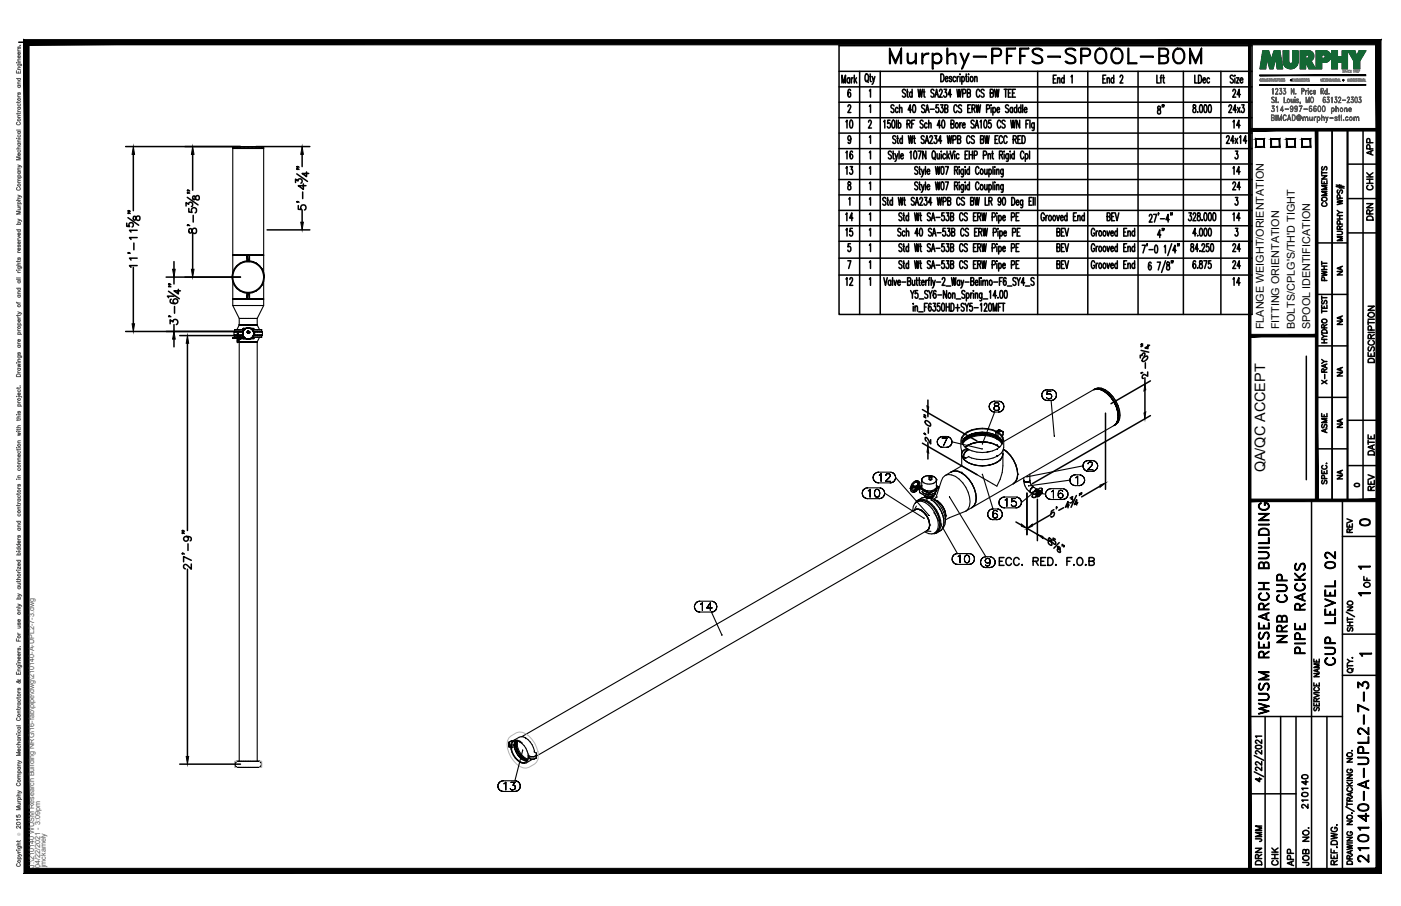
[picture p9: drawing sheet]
<svg xmlns="http://www.w3.org/2000/svg" width="432mm" height="279mm" viewBox="0 0 432 279" stroke-linecap="round" stroke-linejoin="round" font-family="sans-serif">
<defs><g id="words">
<text font-size="10.6" x="273" y="22.6">Murphy-PFFS-SPOOL-BOM</text>
<g font-size="6.6">
<text x="397.6" y="199.3" transform="rotate(-90 397.6 199.3)">NRB CUP</text>
<text x="403.2" y="202.8" transform="rotate(-90 403.2 202.8)">PIPE RACKS</text>
<text x="412.4" y="206.4" transform="rotate(-90 412.4 206.4)">CUP LEVEL 02</text>
<text x="391.9" y="221.5" transform="rotate(-90 391.9 221.5)">WUSM RESEARCH BUILDING</text>
<text x="422.6" y="267.1" transform="rotate(-90 422.6 267.1)">210140-A-UPL2-7-3</text>
</g>
<g font-size="5.7">
<text x="378.5" y="84">24</text>
<text x="306.9" y="175.7">ECC. RED. F.O.B</text>
</g>
<g font-size="5.3">
<text x="378.5" y="31">24</text>
<text x="263.9" y="40.6" transform="rotate(-90 263.9 40.6)">10</text>
<text x="383.1" y="40.6" transform="rotate(-90 383.1 40.6)">14</text>
<text x="263.9" y="50.1" transform="rotate(-90 263.9 50.1)">16</text>
<text x="263.9" y="55" transform="rotate(-90 263.9 55)">13</text>
<text x="378.5" y="59.6">24</text>
<text x="383.1" y="55" transform="rotate(-90 383.1 55)">14</text>
<text x="259.3" y="69.1">14</text>
<text x="383.1" y="69.1" transform="rotate(-90 383.1 69.1)">14</text>
<text x="263.9" y="74.1" transform="rotate(-90 263.9 74.1)">15</text>
<text x="378.5" y="78.7">24</text>
<text x="263.9" y="89.3" transform="rotate(-90 263.9 89.3)">12</text>
<text x="383.1" y="89.3" transform="rotate(-90 383.1 89.3)">14</text>
<text x="417.7" y="163.3">0</text>
<text x="389.8" y="260.7" transform="rotate(-90 389.8 260.7)">JMM</text>
<text x="389.8" y="267.8" transform="rotate(-90 389.8 267.8)">DRN</text>
<text x="399.7" y="268.1" transform="rotate(-90 399.7 268.1)">APP</text>
</g>
<g font-size="4.9">
<text x="359.5" y="36.3" transform="rotate(-90 359.5 36.3)">8&quot;</text>
<text x="424" y="49" transform="rotate(-90 424 49)">APP</text>
<text x="424" y="59.6" transform="rotate(-90 424 59.6)">CHK</text>
<text x="409.9" y="64.9" transform="rotate(-90 409.9 64.9)">COMMENTS</text>
<text x="424" y="69.1" transform="rotate(-90 424 69.1)">DRN</text>
<text x="359.5" y="74.4" transform="rotate(-90 359.5 74.4)">4&quot;</text>
<text x="409.9" y="87.8" transform="rotate(-90 409.9 87.8)">PWHT</text>
<text x="424.4" y="112.9" transform="rotate(-90 424.4 112.9)">DESCRIPTION</text>
<text x="409.9" y="119.6" transform="rotate(-90 409.9 119.6)">X-RAY</text>
<text x="409.9" y="134.8" transform="rotate(-90 409.9 134.8)">ASME</text>
<text x="424.4" y="141.5" transform="rotate(-90 424.4 141.5)">DATE</text>
<text x="424.4" y="152.4" transform="rotate(-90 424.4 152.4)">REV</text>
<text x="417.7" y="165.5" transform="rotate(-90 417.7 165.5)">REV</text>
<text x="423" y="182.4" transform="rotate(-90 423 182.4)">OF</text>
<text x="403.9" y="250.5" transform="rotate(-90 403.9 250.5)">210140</text>
<text x="394.8" y="268.1" transform="rotate(-90 394.8 268.1)">CHK</text>
<text x="404.3" y="268.1" transform="rotate(-90 404.3 268.1)">JOB NO.</text>
</g>
<g font-size="4.4">
<text x="414.5" y="86.1" transform="rotate(-90 414.5 86.1)">NA</text>
<text x="414.5" y="101.2" transform="rotate(-90 414.5 101.2)">NA</text>
<text x="414.5" y="117.1" transform="rotate(-90 414.5 117.1)">NA</text>
<text x="414.5" y="133" transform="rotate(-90 414.5 133)">NA</text>
<text x="389.9" y="145.7" transform="rotate(-90 389.9 145.7)">QA/QC ACCEPT</text>
<text x="414.5" y="148.9" transform="rotate(-90 414.5 148.9)">NA</text>
</g>
<text font-size="4" x="416.3" y="151.3">0</text>
<g font-size="3.5">
<text x="417.3" y="176.7">1</text>
<text x="417.3" y="184.9">1</text>
<text x="417.7" y="203.6">1</text>
</g>
<g font-size="3.3">
<text x="389.5" y="101.5" transform="rotate(-90 389.5 101.5)">FLANGE WEIGHT/ORIENTATION</text>
<text x="394.3" y="101.5" transform="rotate(-90 394.3 101.5)">FITTING ORIENTATION</text>
<text x="399.1" y="101.5" transform="rotate(-90 399.1 101.5)">BOLTS/CPLG'S/TH'D TIGHT</text>
<text x="403.8" y="101.5" transform="rotate(-90 403.8 101.5)">SPOOL IDENTIFICATION</text>
</g>
<g font-size="2.2" fill="#545454">
<text x="10.5" y="267.5" transform="rotate(-90 10.5 267.5)">J:\210140 WUSM Research Building NRG\16-fab\pipe\dwg\210140-A-UPL2-7-3.dwg</text>
<text x="12.4" y="267.5" transform="rotate(-90 12.4 267.5)">04/22/2021 - 3:09pm</text>
<text x="14.1" y="267.4" transform="rotate(-90 14.1 267.4)">jmckamely</text>
</g>
<text font-size="1.3" fill="#545454" x="6.3" y="257.9" transform="rotate(-90 6.3 257.9)">Ó</text>
</g></defs>
<!-- layer: HP-TWR-PIPE -->
<g fill="none" stroke="#000" stroke-width=".34">
<path d="M71.7 45.2h.2h-.2v.4h.2h-.2v38.5M71.9 45.2h9.2M71.9 45.6h9.2M71.9 45.8h-.2h.2M72.4 45.8h-.5h.5M73.1 45.8h-.7h.7M74.1 45.8h-1h1M75.3 45.8h-1.2h1.2M76.5 45.8h-1.2h1.2M77.7 45.8h-1.2h1.2M78.9 45.8h-1.2h1.2M79.9 45.8h-1h1"/>
<path d="M80.6 45.8h-.7h.7M81.1 45.8h-.5h.5M81.3 45.8h-.2h.2M81.3 45.2h-.2h.2v.4h-.2h.2v38.5M71.9 78.6l-.2 .1 .6-.1M71.9 78.7h.4h-.4M71.9 78.6h1.2M72.3 78.7h.8h-.8M72.3 78.6h1.8M73.1 78.7h1h-1M73.1 78.6h2.2M74.1 78.7h1.2h-1.2"/>
<path d="M74.1 78.6h2.4M75.3 78.7h1.2h-1.2M75.3 78.6h2.4M76.1 79l.4 1.7h-.4zM76.2 79l-.1 1.7M76.2 79.6v-.6l.3 1.7M76.5 78.7h1.2h-1.2M76.5 78.6h2.4M76.5 78.6v.2M76.8 79l.1 1.7h-.4zM76.8 79.6l.1-.6v1.7M76.8 79.6l-.3 1.1"/>
<path d="M77.7 78.7h1.2h-1.2M77.7 78.6h2.2M78.9 78.7h1h-1M78.9 78.6h1.7M79.9 78.7h.7h-.7M79.9 78.6l1.4 .1-.7-.1M80.6 78.7h.5h-.5M71.5 85.5h.2h-.2M71.5 85.5l.2 1.2M71.7 92.2h9.6M71.7 86.7a4.9 4.9 0 0 0 4.8 3.7M71.7 86.8v7.4"/>
<path d="M72.3 92.2h-.4h.4M73.1 92.2h-.8h.8M73.7 98.2v2M74.1 92.2h-1h1M75.3 92.2h-1.2h1.2M76.1 90.2l.1 1.6M76.1 90.2h.4l-.3 1.6zM76.5 80.5a5 5 0 0 0-4.8 6.2M76.5 80.5a5 5 0 0 0-5 5M76.5 90.2l-.3 1.6v-.5M76.5 80.5v.2v-.2M76.5 90.2h.4v1.6z"/>
<path d="M76.5 80.5v.2zM76.5 92.2h-1.2h1.2M76.5 80.7a4.8 4.8 0 0 0-4.8 4.7 4.8 4.8 0 0 0 4.8 4.8M76.5 80.5l1.3 .1M76.5 90.2l.3 1.1M76.5 80.7a4.8 4.8 0 0 1 4.8 4.7 4.8 4.8 0 0 1-4.8 4.8M76.5 92.1v.2M76.9 90.2v1.6l-.1-.5M77.7 92.2h-1.2h1.2M77.8 90.2l-1.3 .2v-.2v.2M77.8 90.2l-1.3 .2M78.9 92.2h-1.2h1.2"/>
<path d="M79 81.1l-1.2-.5 1.2 .5M79.3 98.2l2-4h-9.6l2 4h5.6v2h-5.6M79.9 92.2h-1h1M80 81.9l-1-.8 1 .8M80.6 92.2h-.7h.7M80.8 83l-.8-1.1 .8 1.1M81.1 92.2h-.5h.5M81.3 84.1l-.5-1.1 .5 1.1M81.3 84.1l.1 1.4h-.1h.1zM81.3 92.2h-9.6M81.3 86.8v7.4M81.4 85.5a4.9 4.9 0 0 1-3.6 4.7"/>
<path d="M72.1 102.3h.1M72.2 102.3h.3M72.2 102.3h.8M72.3 101.7v.5h.6l-.6 .1M72.3 103.4h.8M72.5 104h.6h-1.2v.4h1.2M72.5 102.2h2.4M72.5 101.7h2.4M72.5 102.3h-.4v1.1h1M72.5 103.4h-.3h.3M72.5 103.4h.5h-.5M72.5 102.3h1.1"/>
<path d="M72.5 102.3h2.3M72.9 103.4h-.6v.6M72.9 102.2h.7h-.7M73 103.4h.1h-.1M73 104h.1M73.1 103.5h-.2h.2M73.1 105.3l.1 .3M73.1 105.2v-.1l.1 .2M73.1 103.5v1.6v-.4M73.1 103.9v.6M73.1 105.2l.1 .4M73.2 103.1l-.1 .6"/>
<path d="M73.2 105.6h.2M73.4 103.1v1.8M73.4 104.7v.5M73.4 103.9v.6M73.4 103.2h.1M73.4 103.4l.3 .5M73.4 104.4l.3-.1zM73.4 103l-.2-.2-.1 .4M73.4 103.4v.3M73.4 105.4v.2M73.4 103l.4 .9M73.4 103l.4 .8"/>
<path d="M73.4 104l.3 .1M73.6 102.2h.8h-.8M73.6 105.1l.1 .3M73.6 103.4h1.2M73.6 103.5h1.3zM73.6 103.4h1.3M73.7 104.3l-.3 .2M73.7 103.9v.6l.1-.6M73.7 104v.1M73.7 104.1v.4M73.7 104.5l-.3 .3M73.7 104h-.3l.3 .1"/>
<path d="M73.7 103.9h.1M73.7 104.5h.1M73.7 103.9v.1M73.7 105.5h.1M73.7 100.2h.1M73.7 100.2l-.7 1.5M73.7 105.5v129.3M73.8 105.4h.1M73.8 105.5h5.5v129.3M73.8 100.2h.1M73.8 100.2h5.5l.7 1.5M73.8 104.5l-.4 .9"/>
<path d="M73.8 103.8v.1M73.8 104.5v.1M73.8 104.6l-.4 .8M73.8 103.8h.4M73.8 104.6h.4M74.1 105.4h-.3h.3M74.1 100.2h-.3h.3M74.2 104.3v.3h-.4M74.2 104.1v.2M74.2 103.8v.3zM74.2 104v.2v-.2M74.2 104v.2z"/>
<path d="M74.2 104.1v-.3v.3M74.2 104.2v.4zM74.2 104.2v.2v-.2M74.2 104.1h.5h-.5v.5v-.8v.5h.5h-.5M74.2 104h.7h-.2v.4h.2M74.2 103.8v.3M74.3 103.4h-.7h.7M74.3 103.4h.5h-.5M74.4 102.2h.5h-.5M74.5 105.4h-.4h.4M74.5 100.2h-.4h.4M74.7 104v.4z"/>
<path d="M74.8 102.4v.9zM74.8 103.3l.2 .4-.2-.4M74.8 103.3l.2 .4M74.9 103.3l.1 .4-.1-.4M74.9 103.3l.1 .4M74.9 103.6v.8h.8h-.8M74.9 101.3v.8v-.8h.8zM74.9 103.6v.8M75 102l-.2 1.3M75 102l-.2 .4M75 103.7l.3 .4zM75 103.7l.6 .7"/>
<path d="M75 102l-.1 1.3M75 103.7l.3 .3-.3-.3M75 103.7l.6 .6M75 102l-.1 .4M75.1 105.4h-.6h.6M75.1 100.2h-.6h.6M75.3 104.1l.3 .3-.3-.3M75.3 104l.3 .3-.3-.3M75.6 101.3l-.6 .7M75.6 101.4l-.6 .6M75.6 104.4l.5 .1-.5-.1M75.6 104.4l.9 .2"/>
<path d="M75.6 104.3l.5 .2-.5-.2M75.6 104.3l.5 .2M75.7 101.3h.1M75.8 105.4h-.7h.7M75.8 100.2h-.7h.7M76.1 104.5l.4 .1-.4-.1M76.1 104.5h.4h-.4M76.1 104.5h.8M76.1 101.2l-.5 .1M76.1 101.2l-.5 .2M76.2 102.3h.1M76.2 102.5h.1"/>
<path d="M76.2 102.5l.1 .1M76.2 102.6h.1M76.3 102.2l-.1 .3M76.3 102.2l-.1 .1M76.3 102.6h.1M76.3 102.6l.1 .1M76.4 102.1l-.1 .1M76.4 102.7h.1M76.4 102.1h.1M76.4 102.7h.2M76.5 101.1l-.9 .2M76.5 101.2l-.9 .2"/>
<path d="M76.5 101.1l-.4 .1M76.5 101.1l.4 .1M76.5 102.1h.1M76.5 101.2l1.2 .5M76.5 102.1l.2 .1M76.5 105.4h-.7h.7M76.5 100.2h-.7h.7M76.5 101.2h-.4M76.6 102.7h.1M76.6 102.1h.1M76.7 102.7h.1M76.7 102.1v.1"/>
<path d="M76.7 102.1l.1 .2M76.7 102.6l-.1 .1M76.7 102.6h.1M76.7 102.2l.1 .1M76.8 102.3l-.1 .3M76.8 102.6h.1M76.8 102.5h.1M76.9 104.5l.4-.2-.4 .2M76.9 104.5l.5-.1-.5 .1M76.9 101.2l.5 .1M76.9 104.5h-.4M76.9 104.5l-.4 .1"/>
<path d="M76.9 101.2l.8 .5M77.2 105.4h-.7h.7M77.2 100.2h-.7h.7M77.2 104.4h.8v-.8v.8zM77.2 101.3h.8v.8v-.8zM77.2 101.3h.1M77.3 104.3l.4-.3-.4 .3M77.3 101.3h.1M77.3 104.4h.1M77.4 104.4l-.9 .2M77.4 104.4l.3-.3-.3 .3M77.4 101.3l.6 .7 .1 1.3"/>
<path d="M77.7 104l-.8 .5M77.7 104l.3-.3-.3 .3M77.7 104.1l.3-.4-.3 .4M77.7 104.1l-.3 .3M77.7 101.7l.3 .3M77.9 105.4h-.7h.7M77.9 100.2h-.7h.7M78 103.7l.1-.4-.1 .4M78 103.7l-.3 .4M78 101.7h2.5M78 104h2.5M78.1 102.2h.5h-.5"/>
<path d="M78.1 102.2l2.6 .1M78.1 103.5h1.3zM78.1 103.3l-.4 .7M78.1 102.4v.9zM78.1 103.4h2.4M78.2 103.3l-.2 .4zM78.2 102.4l-.2-.4 .2 .9-.2 .8M78.2 102.4v.9zM78.2 102.3h2.6M78.5 105.4h-.6h.6M78.5 100.2h-.6h.6M78.6 102.2h.8h-.8"/>
<path d="M78.7 103.4h-.5h.5M78.7 103.4h.7h-.7M78.9 105.4h-.4h.4M78.9 100.2h-.4h.4M79.2 105.4h-.3h.3M79.2 100.2h-.3h.3M79.4 103.4h.6h-.6M79.4 102.3h1.4M79.4 102.2h.7h-.7M79.4 103.5h1.1zM80 104l-.7 1.5-5.6-.1M80 103.4h.5h-.5"/>
<path d="M80 102.3h.8M80.1 102.2h.4h-.4M80.5 103.4h.3h-.3M80.7 101.7h-.2h.2v.5h-.2M80.7 103.4l-.2 .1 .2-.1h-.2h.2v.6h-.2h.2M80.8 102.3l.1 1.1h-2.7M337.9 120l-.9 .3 .9-.3M338.1 119.9l1.1 .1-1.1-.1M339.2 120l1.1 .5-1.1-.5M288.9 136.3l.1 .5-.1-.5M289 135.7l-.1 .6 .1-.6M289 136.8l.2 .5-.2-.5"/>
<path d="M289.2 135.3l-.2 .4 .2-.4M289.2 137.3l.3 .3-.3-.3M289.5 134.9l-.3 .4 .3-.4M289.5 137.6l.5 .3-.5-.3M290 134.7l-.5 .2 .5-.2M290 137.9l.5 .1-.5-.1M290.4 135.1h1.5h-1.5M290.5 134.6l-.5 .1 .5-.1M290.5 138h1.2M290.5 134.6h1.2M291.7 138l.6-.1-.6 .1M291.9 135.1l-1.1 2.4 1.1-2.4"/>
<path d="M292.3 134.7l-.6-.1 .6 .1M292.3 137.9l.4-.3-.4 .3M292.7 134.9l-.4-.2 .4 .2M292.7 137.6l.4-.3-.4 .3M293.1 135.3l-.4-.4 .4 .4M293.1 137.3l.2-.5-.2 .5M293.3 135.7l-.2-.4 .2 .4M293.3 136.8l.1-.5-.1 .5M293.4 136.3l-.1-.6 .1 .6M293.4 136.3l9.3 2.2M296.4 139.8h.1M296.4 139v.6"/>
<path d="M296.5 136.4l.1-.4-.1 .4M296.6 136.6v-.1v.1M296.6 136.8h.1M296.6 136l.7-.9-.7 .9M296.6 136.5l.7-.9-.7 .9M296.6 136.7l.7-.9-.7 .9M297.3 135.6l1-.8-1 .8M297.3 135.8l1-.8-1 .8M297.5 139.2l.8-.7 .3 .2-1 .6-.5 .9zM298.1 138.6l.2-.1-.2 .1M298.3 133.3l-.2-.1a4.6 4.6 0 0 0-1.5 6.1M298.3 133.3a2.75 2.75 0 0 0-1.9 2.6 2.75 2.75 0 0 0 1.9 2.6 9.6 9.6 0 0 0 10-.8 2.63 2.63 0 0 0-1.1-4.4"/>
<path d="M298.3 137.3l-.8 .6 .8-.5M298.3 137.3h.1M298.3 137.3l1.3-.5-1.3 .6M298.3 134.4l-1 .7 1-.7M298.3 134.4l1.3-.6-1.3 .6M298.3 134.8l1.3-.6-1.3 .6M298.3 135l1.3-.6-1.3 .6M298.3 133.3a10 10 0 0 1 8.9 0M298.3 137.4l-.8 .5M298.3 137.4a9.7 9.7 0 0 1 8.9 0M298.6 138.7v.1M299.6 133.8l1.5-.4-1.5 .4"/>
<path d="M299.6 134.2l1.5-.4-1.5 .4M299.6 134.4l1.5-.3-1.5 .3M301.1 136.4l-1.5 .4 1.5-.4M301.1 133.4l1.7-.1-1.7 .1M301.1 133.8l1.7-.1-1.7 .1M301.1 134.1l1.7-.1-1.7 .1M302.7 138.4h.1M302.8 136.9h.1M302.8 136.3l-1.7 .1 1.7-.1M302.8 133.3a7.3 7.3 0 0 1 6.1 2.7 6.6 6.6 0 0 0-6.1-2.7zM302.8 134l1.6 .1-1.6-.1M302.8 133.7l1.6 .1-1.6-.1"/>
<path d="M304.4 136.4l-1.6-.1 1.6 .1M304.4 134.1l1.5 .3-1.5-.3M304.9 125.4l.1 .5-.1-.5M305 124.9l-.1 .5 .1-.5M305 125.9l.2 .5-.2-.5M305.2 124.4l-.2 .5 .2-.5M305.2 126.4l.4 .3-.4-.3M305.3 139.2l-1.2 .3M305.6 124l-.4 .4 .4-.4M305.6 126.7l.5 .3-.5-.3M305.9 134.2l-1.5-.4 1.5 .4M305.9 134.4l1.3 .6-1.3-.6"/>
<path d="M306.1 123.8l-.5 .2 .5-.2M306.1 127l.5 .1-.5-.1M306.4 126.1v-.3v.3M306.4 125.8l.1-.3-.1 .3M306.5 126.4l-.1-.3 .1 .3M306.5 124.5v.3v-.3M306.5 124.8l.1 .2-.1-.2M306.5 125.5l.2-.2-.2 .2M306.6 123.7l-.5 .1 .5-.1M306.6 123.7h1.1M306.6 124.3l-.1 .2 .1-.2M306.6 126.5l-.1-.1 .1 .1"/>
<path d="M306.6 125l.2 .1-.2-.1M306.7 125.3l.3-.1-.3 .1M306.8 125.1l.5 .1-.5-.1M306.9 133.1l.3 .2 .8-.8-1.1 .6v2.1l.3 .2M306.9 124.2l-.3 .1 .3-.1M306.9 126.6l-.3-.1 .3 .1M307 125.2l.5-.1-.5 .1M307.2 133.3l1.5-.4-1.1 .6zM307.2 137.4h.1M307.2 134.8l-1.3-.6 1.3 .6M307.2 135l1.1 .8-1.1-.8M307.2 135.4a9.4 9.4 0 0 0-9.9 .7l-.6 .8"/>
<path d="M307.2 133.3v2.1M307.2 137.4l.8 .5M307.3 125.2l.3 .1-.3-.1M307.3 137.3l-2.9-.9 2.8 1M307.3 137.3h.1M307.3 137.3l.7 .6M307.4 126.6h-.5h.5M307.4 124.2h-.5h.5M307.4 137.3l-.2 .1M307.4 137.3l.1 .1M307.5 133.2a10.5 10.5 0 0 0-9.4 0l.2 .1M307.5 138.6l-.3-.1 .3 .1"/>
<path d="M307.5 133.2l-.3 .1 .3-.1M307.5 133.2a4.5 4.5 0 0 1 1.9 4.5 4.5 4.5 0 0 1-3.3 3.6 10.6 10.6 0 0 1-7.6-.5M307.5 137.2l-.1 .1M307.5 125.1l.2-.1-.2 .1M307.6 133.5v2.1l-.4-.2 1.1 .7 .5 .8M307.6 125.3l.2 .2-.2-.2M307.7 126.5l-.3 .1 .3-.1M307.7 124.3l-.3-.1 .3 .1M307.7 125l.1-.2-.1 .2M307.7 127.1l.6-.1-.6 .1M307.7 127.1h-1.1l-3.8 9.7M307.8 126.4l-.1 .1 .1-.1"/>
<path d="M307.8 124.5l-.1-.2 .1 .2M307.8 125.5l.2 .3-.2-.3M307.8 124.8v-.3v.3M307.9 132.5l.5 .4M308 126.1l-.2 .3 .2-.3M308 125.8v.3v-.3M308 132.5l.4 .3M308 132.5l.5 .3zM308.3 123.8l-.6-.1 .6 .1M308.3 127l.4-.3-.4 .3M308.3 135.6l-1.1-.8 1.1 .8M308.3 135.8l.6 .9-.6-.9"/>
<path d="M308.4 132.8h.1M308.6 132.9l.5 .3v.8M308.7 132.9l.4 .3M308.7 124l-.4-.2 .4 .2M308.7 126.7l.4-.3-.4 .3M308.8 134.4l.4-.3-.3 .5M308.9 136.5l-.6-.9 .6 .9M308.9 136.7h.1M308.9 136l.1 .4M308.9 136.6v-.1v.1M309.1 133.2h.1M309.1 124.4l-.4-.4 .4 .4"/>
<path d="M309.1 126.4l.2-.5-.2 .5M309.1 139.8l-.2 1.2M309.1 140l-.2 1M309.1 139v1.1M309.2 133.2l-.5-.3 .5 .3v.9M309.2 138.5l2.2 1.9M309.2 138.5l2.2 2 .9 1.3M309.3 138.5l2.1 1.9M309.3 124.9l-.2-.5 .2 .5M309.3 125.9l.1-.5-.1 .5M309.4 125.4l-.1-.5 .1 .5M321.1 121.8l.1 .5-.1-.5"/>
<path d="M321.2 121.3l-.1 .5 .1-.5M321.2 122.3l.2 .5-.2-.5M321.4 120.8l-.2 .5 .2-.5M321.4 122.8l.4 .4-.4-.4M321.8 120.5l-.4 .3 .4-.3M321.8 123.2l.4 .2-.4-.2M322.2 120.3l-.4 .2 .4-.2M322.2 123.4l.6 .1-.6-.1M322.7 122.8l-.1-.2 .1 .2M322.7 121.7h.1M322.8 120.2l-.6 .1 .6-.1M322.8 120.6l-.1 1.1 .1-1.1"/>
<path d="M322.8 122.9h.1M322.8 121.6l.3-.2-.3 .2M322.8 123.5h1.2M322.8 120.2h1.2M323.1 123l-.3-.1 .3 .1M323.1 121.4h.4h-.4M323.5 123h-.4h.4M323.5 121.4l.3 .2-.3-.2M323.8 122.9l-.3 .1 .3-.1M323.8 121.6l.2 .2-.2-.2M323.9 120.6h-1.1h1.1M324 123.5l.5-.1-.5 .1"/>
<path d="M324 123.5l.9 11M324 122.7l-.2 .2 .2-.2M324 121.8l.1 .3-.1-.3M324.1 122.1l-.1 .6zM324.5 120.3l-.5-.1 .5 .1M324.5 123.4l.4-.2-.4 .2M324.9 120.5l-.4-.2 .4 .2M324.9 123.2l.4-.4-.4 .4M325.3 120.8l-.4-.3 .4 .3M325.3 122.8l.2-.5-.2 .5M325.5 121.3l-.2-.5 .2 .5M325.5 122.3l.1-.5-.1 .5"/>
<path d="M325.6 121.8l-.1-.5 .1 .5M337.1 120.1l1-.2-1 .3a2.99 2.99 0 0 1 3.6 .1M339 120.1l-1.1-.1 1.1 .1M340.1 120.6l-1.1-.5 1.1 .5M340.3 120.5l1.2 .8-1.2-.8M340.7 120.3l-1.2-.6h-1.1l-.9 .2-28.1 16.3M340.7 120.3a10 10 0 0 1 4.3 6.3M341.3 121.4l-1.2-.8 1.2 .8M342.4 122.6l-1.1-1.2 1.1 1.2M342.5 122.5l-1-1.2 1.1 1.2M342.6 122.5l.9 1.3M343.3 123.9l-.9-1.3 .9 1.3"/>
<path d="M343.3 131.3l.7-.7-.7 .7M343.4 131.2h.1M343.5 131.1l.7-.6-.7 .7M343.5 123.8l.7 1.5-.7-1.5M344 125.4l-.7-1.5 .7 1.5M344 130.6l.5-1-.5 1M344.5 126.9l-.5-1.5 .5 1.5M344.5 129.6l.1-1.3-.1 1.3M344.6 130.3l-.7 .6-31.4 18.2M344.6 130.3l-1.1 .9M344.6 128.3l-.1-1.4 .1 1.4M344.7 126.8l.1 1.5-.1 1.2-.5 1 .5-1z"/>
<path d="M344.7 126.8l-.5-1.5 .5 1.5M345 126.6v2.7M345 129.3l-.4 1M265.8 152.1v.5v-.5M265.8 151.6v.5v-.5M265.8 152.6l.3 .5-.3-.5M266.1 151.1l-.3 .5 .3-.5M266.1 153.1l.3 .3-.3-.3M266.4 150.8l-.3 .3 .3-.3M266.4 153.4l.5 .3-.5-.3M266.9 150.5l-.5 .3 .5-.3M266.9 153.7l.5 .1-.5-.1"/>
<path d="M267.4 150.4l-.5 .1 .5-.1M267.4 153.8h3.6M267.4 150.4h3.6M267.6 151.4l.2-.2-.2 .2M267.8 151.2l.4-.3-.4 .3M268.2 150.9v2.4v-2.4M269.1 147.3l.1 .5-.1-.5M269.2 146.8l-.1 .5 .1-.5M269.2 147.8l.2 .4-.2-.4M269.4 146.3l-.2 .5 .2-.5M269.4 148.2l.4 .4-.4-.4M269.5 151.9v.4v-.4"/>
<path d="M269.5 152.3l.1 .6-.1-.6M269.6 151.4l-.1 .5 .1-.5M269.6 152.9l.3 .3-.3-.3M269.8 145.9l-.4 .4 .4-.4M269.8 148.6l.5 .2-.5-.2M269.9 151l-.3 .4 .3-.4M269.9 153.2l.3 .1-.3-.1M270.2 150.9l-.3 .1 .3-.1M270.2 153.3h.3h-.3M270.3 145.7l-.5 .2 .5-.2M270.3 148.8l.5 .1-.5-.1M270.5 150.9h-.3h.3"/>
<path d="M270.5 153.3l.3-.1-.3 .1M270.8 151l-.3-.1 .3 .1M270.8 153.2l.2-.3-.2 .3M270.8 145.6l-.5 .1 .5-.1M270.8 148.9h3.5M270.8 145.6h3.5M271 153.8l.5-.1-.5 .1M271 151.4l-.2-.4 .2 .4M271 152.9l.1-.6-.1 .6M271 151.4l.1 .9zM271 146.5l.2-.1-.2 .1M271.2 146.4l.4-.3-.4 .3"/>
<path d="M271.5 150.5l-.5-.1 .5 .1M271.5 153.7l.5-.3-.5 .3M271.6 146.1v2.3v-2.3M272 150.8l-.5-.3 .5 .3M272 153.4l.3-.3-.3 .3M272.3 151.1l-.3-.3 .3 .3M272.3 153.1l.3-.5-.3 .5M272.6 151.6l-.3-.5 .3 .5M272.6 152.6l.1-.5-.1 .5M272.7 152.1l-.1-.5 .1 .5M272.7 152.1l12.1 7.7M272.9 148.4h1.6h-1.6"/>
<path d="M273 146.6h.1M273 146.5l.1-.2-.1 .2M273.1 146.3h.1M273.2 146.2l.3-.1-.3 .1M273.5 146.1h.4h-.4M273.9 146.1l.3 .1-.3-.1M274.1 147.3l-1.2 1.1 1.2-1.1M274.2 146.2h.1M274.3 147l-.2 .3 .2-.3M274.3 146.3l.1 .2-.1-.2M274.3 148.9l.6-.1-.6 .1M274.4 146.8l-.1 .2 .1-.2"/>
<path d="M274.4 146.5v.3v-.3M274.9 145.7l-.6-.1 .6 .1M274.9 148.8l.4-.2-.4 .2M275.3 145.9l-.4-.2 .4 .2M275.3 148.6l.4-.4-.4 .4M275.7 146.3l-.4-.4 .4 .4M275.7 148.2l.3-.4-.3 .4M276 146.8l-.3-.5 .3 .5M276 147.8v-.5v.5M276 147.3v-.5v.5l10.3 11.6M280.6 150.5v.2zM280.6 150.7h.1"/>
<path d="M280.9 150.2l.1-.3v.4h1.1M281 150.5v.6l.5 .4M281 150.9l.8 .5M281 150.5l1.1 .6M281.1 149.6l-.1 .3 .1-.3 .5 .3M281.2 149.7l1.1 .5M281.2 149.7l-.2 .7M281.4 157.6a2.83 2.83 0 0 1 1.2-2.9 2.83 2.83 0 0 1 3.2 .1l2 1.7 .8 1.2M281.6 149.9l-.5-.3-.1 .7h.6h-.6M281.6 149.9l.5 .2-.5-.2M281.9 151.5l.2 .1M281.9 157.3l.2-.2-.2 .2"/>
<path d="M281.9 151.3l-.3 .2M282.1 157.2a1.55 1.55 0 0 1 1.8 .2l.7 .4-.7-.4M282.1 151.6h.1M282.1 151.5h.1M282.1 157.2h.1M282.1 155.1l.5-.6-.5 .6M282.1 150.1l.1 .3-.6-.1 .6 .1M282.1 151.2v.3M282.1 150.1l.1 .6M282.1 150.1l.1 .3M282.2 150v.7M282.2 150l.1 .2"/>
<path d="M282.2 150.7l.4 .2M282.2 151.5l-.1 .1M282.3 151.5l-.1 .1M282.3 151.5h-.1M282.3 150.2l-.1 .2M282.3 151.5h.1M282.3 151.4v.1M282.3 150.8l-.5 .8zM282.3 151.4h.1M282.4 150.8l-.4 .8M282.4 156.1l-.6 1.2M282.4 149.8l-.2 .2"/>
<path d="M282.5 154.8a3.4 3.4 0 0 1 3.8 1 8.2 8.2 0 0 1 2.8 7.2l-1 1.4M282.5 148.6l.4 .2M282.5 148.6h.2l-.9 .4-.6 .7M282.5 148.2l-.3 .1h.2M282.5 149.8h.2M282.5 148.2a1.1 1.1 0 0 1 1 .7 1.1 1.1 0 0 1-.2 1.2l-.1 .3v-.3M282.6 148.2l.1 .1a2.35 2.35 0 0 0-1.9 3.2l.4 .3h.6h-.4l.7-.2 .9-.8-.4 .1M282.6 150.9l-.3 .5M282.6 154.5l.5-.4-.5 .4M282.6 149.8l.5 .2-.2 .1M282.6 150.9h.1M282.6 150.9l-.2 .5"/>
<path d="M282.6 149.8h-.1M282.6 150.3v.6zM282.6 150.3v.6M282.6 149.8h-.2M282.7 149.8h.1M282.7 149.8l.2-.6-.1 .7M282.9 149.2l.1-.7 .3 .4-.3 1.1M282.9 150.1l-.3 .2M282.9 150.8l-.3 .1M283 150.4l-.3 .2 .6 .3 .1-.2M283 150.4h.1M283 150.4l.4 .2"/>
<path d="M283.1 150l.1 .5v-.4M283.1 150l.1 .1M283.1 150l-.2 .1M283.2 154.4l-.2 .1a3.5 3.5 0 0 1 3.8 1l1.7 2.2M283.2 148.8l-.1-.2-.2 1.3M283.2 150.7v.3zM283.2 157l-1.1 .2M283.2 157.1h-1.1M283.3 148.9l-.4 1M283.4 150.7l-.1 .2M283.4 150.7h.1M283.4 150.6l-.2 .1"/>
<path d="M283.4 150.6h.1M283.4 151.9l2.3 1.3M283.4 150.5v-.4v1.8M283.4 150.5l.9 .5M283.4 150.1v.4M283.4 150.9v.3v-.2M283.9 157.4l1.3 1.1M283.9 157.4h.1M283.9 157.4l-.7-.3-1.2 .1-121.2 70M284.1 149.8l-.7 .3 1.1 .7-1.1-.7M284.1 149.8l-.7 .3v1.8l2.3 1.3M284.1 150.7l.2 .4-.2-.4"/>
<path d="M284.1 149.8l-.7 .3M284.2 151.5l.6 .6zM284.3 151.1l.4 .3M284.6 157.9l.6 .7M284.7 151.4l.5 .2-.5-.2M284.8 147.1l-.6 .5M284.8 152.1l.4 .2M284.8 159.8h.1M284.9 151l1.5 .9M285.1 152.9v.3M285.1 152.9v.2M285.1 152.9v.1"/>
<path d="M285.1 152.9l.1 .2-.1-.2M285.1 153l.3 .2-.2-.1M285.1 153.2l.3 .3M285.2 151.5l1.2 .7 1.1-.7M285.2 151.5l1.2 .7M285.2 151.6l.5 .1M285.2 153.3l.2 .2M285.2 152.3l1.2 .2 1.1-.2M285.2 158.5a6.1 6.1 0 0 1 1.2 4.2M285.2 158.5l1 1.7M285.2 153.1l.2 .1M285.3 153.1l-.2-.1 .3 .2"/>
<path d="M285.3 153.1l.6 .3M285.3 153.4h-.2M285.4 153.4l-1.3 .2-1 .5a4.4 4.4 0 0 1 4.8 2.2l1.3 2.1M285.4 153.2l.3 .2M285.4 153.5l.5 .2M285.7 153.4l-.3-.2 .5 .2M285.7 153.4h.3h-.3M285.7 153.6v.9M285.7 153.4h.2M285.8 146.7l-1 .4M285.8 146.7h1.1M285.8 159.3l.4 .9"/>
<path d="M285.9 153.4h.6M286 151.2l-.3 .3v1.7l.3-.2M286 152.5v.5l1.3-.1M286 153l-.3 .2M286 153.4h.7M286.4 147.7l.1 .2M286.4 147l.1 .9M286.5 153.7l.5-.1zM286.5 147.9h.1M286.7 148h.1M286.7 153.4h.3h-.3M286.8 146.8l-.3 .1"/>
<path d="M286.8 148h.1M286.9 146.8l.3 .2-.2 .3h-.5v-.4M286.9 146.8l.3 .2v.7M286.9 146.8l-.4 .1M286.9 146.7l1 .4M287 151.7l.5-.1-.5 .1M287 147.9h.1M287 147.9l-.1 .1M287 154.1l.3 .1M287 153.6v.8M287 153.6a8.1 8.1 0 0 1 4.3 8.1l-.7 1.1M287 153.6l-1.1 .1"/>
<path d="M287 153.4h-.5M287.1 147.9h.1M287.1 147.9h-.1M287.2 147.7h.1M287.3 152.9l-1.3 .1M287.3 154.2l1.6 1.6M287.3 153.2l.2-.1-.2 .1M287.3 153.2l-.3 .2M287.5 153.4l-.5 .2 .3-.1M287.5 152.3l.4-.2-.4 .2M287.5 153.1l.1-.3-.1 .6M287.5 153.4l-.5 .2"/>
<path d="M287.5 153.1l-.5 .3M287.5 151.5l-1.1 .7v-.3M287.6 152.8l-.6 .6h-.5M287.6 152.8l-.1 .3zM287.6 152.8l-.3 .1M287.6 151.1l-1.2 .8M287.6 152.9l-.1 .5M287.6 152.8l-.1 .3M287.9 158.1h.1M287.9 147.1a1.08 1.08 0 0 1 .7 1.2 1.08 1.08 0 0 1-1.1 .8 2.53 2.53 0 0 1-3.4-1.1l.1-.4-.1 2.5M287.9 152.6l.2-.2-.2 .2M287.9 147.1l.7 .9v2.1"/>
<path d="M287.9 158.1l7.2 12.6M287.9 152.6l-.3 .2M288 151.4l.4-.3-.4 .3M288 151.4l-.5 .2M288 154.2l.9 .3M288.1 152.4l.2-.2-.2 .2M288.3 151.9v.3v-.2M288.5 157.7a7 7 0 0 1 1 5M288.5 151.5l-.6 .6zM288.6 157.7a6.9 6.9 0 0 1 1 5M288.6 149.8a1.48 1.48 0 0 1-1.6 1.6l-1.8-.2a1.32 1.32 0 0 1-1.1-1.4l-.1 .6M288.6 151.3l-.1 .2z"/>
<path d="M288.6 150.6l-.2 .5zM288.6 150.9l-.1 .6M288.6 149.8l.7 .3M288.6 149.8l.1 .6M288.6 151.2l-.1 .3M288.9 154.5a6 6 0 0 1 2.5 3.7M288.9 155.8l.7 .9 1 2.2M288.9 154.5a5.7 5.7 0 0 1 2.5 3.7M288.9 153.2l-1.2 .8M289.2 158.4a5.2 5.2 0 0 1 0 5.6l-.5 .4M289.3 150.1v.4l-.9 .5M289.3 150.1l-1.2 .8"/>
<path d="M289.7 157l.1 .2M290.3 158.2l.1 .2M290.6 158.9l.3 1.1v2M291.3 146.6l-.7 .7-.5 1-1.7 5.2M291.3 146.6a4 4 0 0 1 4.3 1.2 9.2 9.2 0 0 1 3.2 8.2l-.4 1-.7 .6M291.4 158.2l-.1 1.7a5.3 5.3 0 0 0-3.2-5.7 5.3 5.3 0 0 1 3.3 5.6M291.4 158.2l.1 .8-.2 1M291.5 159h.1M292.6 153.2l11.3 18.5M293.1 145.6h.1M294.1 145.2l1.1 .1M294.2 145.2l-2.9 1.4"/>
<path d="M294.2 145.2l1.1 .1 1.1 .5M295.2 145.4a9.1 9.1 0 0 1 5.5 9.5l-.4 1M295.2 145.3l1.2 .5 2.2 2M296.3 145.7l.1 .2M296.4 140.6v-.8l.6-.9 1.3-.4-.4-.3-1 .7-.5 .9v.8l.5 .3-.5-.2M296.4 145.8h.1M296.4 143.7l-3.2 1.8M296.4 145.8l2.2 2M296.4 140.7l.6 .3-.6-.3M296.4 145.6v.2M296.5 140.7l.1 .3M296.6 141l.7 .8-.7-.8"/>
<path d="M296.6 141l.7 .8 2.3 1.4M297 140.9h-.1M297 140.2v.8l.5 .3M297.1 141l.4 .3M297.1 140.2l-.1 .8M297.1 141l.5 .3-.5-.3M297.5 141.3h.1M297.7 157.6l-6.3 2.7M298.3 142.6h.1M298.6 140.7l-1 .5M298.6 147.8l1.7 2.9M299.5 156.6h-.1"/>
<path d="M299.5 156.5l-1.8 1.1M299.6 143.2l3.2 .5M299.6 143.2l1.5 .3M299.6 156.5h-.1M299.7 156.4l-.1 .1M300.3 150.7l.6 2.9-.1 1.3M300.3 155.9l-.7 .6M300.3 150.7l.6 2.9M300.3 155.9l-.8 .6M300.7 154.8l-.4 1.1M300.9 153.7h.1M300.9 153.6h.1"/>
<path d="M300.9 153.6l-.2 1.2M301.1 143.5h3.3M301.1 143.5l1.7 .2M302.8 146.3h.1M302.8 146.3l3.3 10.7M304.4 158.6l.1 .5-.1-.5M304.4 143.5l-1.6 .2M304.5 158.1l-.1 .5 .1-.5M304.5 159.1l.2 .5-.2-.5M304.7 157.6l-.2 .5 .2-.5M304.7 159.6l.4 .4-.4-.4M305.1 157.3l-.4 .3 .4-.3"/>
<path d="M305.1 160l.4 .2-.4-.2M305.5 157l-.4 .3 .4-.3M305.9 143.2l-1.5 .3M306 158.4v.6v-.6M306.1 157h-.6h.6M306.1 157h1.1M306.1 157.8l-.1 .6 .1-.6M306.1 158.7v.8zM306.1 159.5l.2 .2-.2-.2M306.3 157.5l-.2 .3 .2-.3M306.3 158.4l-.2 .3 .2-.3M306.3 159.7l.3 .1-.3-.1"/>
<path d="M306.6 157.4l-.3 .1 .3-.1M306.6 158.3l-.3 .1 .3-.1M306.6 159.8h.1M306.8 158.3h.1M306.8 159.8l.3-.1-.3 .1M306.9 157.4h-.3h.3M307.1 158.4l-.3-.1 .3 .1M307.1 159.7l.2-.2-.2 .2M307.2 140.5l.3 .2-.3-.2M307.2 142.6l-1.2 .6-1.6 .3 1.5-.3M307.2 157.5l-.3-.1 .3 .1M307.2 142.6l-1.3 .6"/>
<path d="M307.2 142.5l.1 .1M307.3 158.7l-.2-.3 .2 .3M307.3 157.8l-.1-.3 .1 .3M307.3 159.5l.2-.4-.2 .4M307.3 158.7l.2 .4zM307.8 157h-.6h.6M307.9 155l.1 .5-.1-.5M308 154.4l-.1 .6 .1-.6M308 155.5l.2 .4-.2-.4M308.2 154l-.2 .4 .2-.4M308.2 155.9l.4 .4-.4-.4M308.3 157.3l-.5-.3 .5 .3"/>
<path d="M308.3 160l.3-.4-.3 .4M308.6 157.6l-.3-.3 .3 .3M308.6 159.6l.2-.5-.2 .5M308.6 153.6l-.4 .4 .4-.4M308.6 156.3l.5 .2-.5-.2M308.8 158.1l-.2-.5 .2 .5M308.8 159.1l.1-.5-.1 .5M308.9 158.6l-.1-.5 .1 .5M308.9 141l-.6 .8-1.1 .8M309.1 153.4l-.5 .2 .5-.2M309.1 156.5l.5 .1-.5-.1M309.1 140.2a15.2 15.2 0 0 1-1.9 9.7l-10.8-6.2v-3"/>
<path d="M309.6 153.3l-.5 .1 .5-.1M309.6 156.6h3.5M309.6 153.3h3.5M309.8 154.2l.2-.1-.2 .1M310 154.1l.3-.4-.3 .4M310.3 153.7v2.5v-2.5M311.4 140.4l1 1.4M311.8 155.9l-.1-.2 .1 .2M311.8 154.8h.1M311.9 153.7l-.1 1.1 .1-1.1M311.9 156h.1M311.9 154.7l.3-.2-.3 .2"/>
<path d="M312.2 156.2l-.3-.2 .3 .2M312.2 154.5h.4h-.4M312.3 149.2l-12.6 7.2M312.4 141.8a8.8 8.8 0 0 1 1.1 5.7l-.5 1M312.4 141.8l.7 1.5M312.6 156.2h-.4h.4M312.6 154.5l.4 .2-.4-.2M313 156l-.4 .2 .4-.2M313 154.7l.2 .2-.2-.2M313 148.5l-.7 .7M313 153.7h-1.1h1.1M313 143.3l.5 1.5"/>
<path d="M313.1 148.5l-.9 .8M313.1 143.3a5.9 5.9 0 0 1 0 5.2M313.1 156.6l.5-.1-.5 .1M313.2 155.8l-.2 .2 .2-.2M313.2 154.9l.1 .3-.1-.3M313.3 155.2l-.1 .6zM313.6 146.2h.1M313.6 153.4l-.5-.1 .5 .1M313.6 156.5l.5-.2-.5 .2M313.6 146.2l-.1 1.3-.5 1-.7 .7M314.1 153.6l-.5-.2 .5 .2M314.1 156.3l.4-.4-.4 .4"/>
<path d="M314.5 154l-.4-.4 .4 .4M314.5 155.9l.2-.4-.2 .4M314.7 154.4l-.2-.4 .2 .4M314.7 155.5l.1-.5-.1 .5M314.8 155l-.1-.6 .1 .6M315.5 148.2v.1M315.5 148.2l.1 .1zM315.5 148.3l.5 1.8 .5 .7 1.1 1M315.5 147.3l.2 1.1 1 .3h-.2M315.5 148v.2M315.5 148.2l.3 .4M315.5 148.3l.1 .1"/>
<path d="M315.6 148.4l.2 .2M315.8 148.5h.1M315.8 148.6h.2M315.8 148.6l.2 .1M316 148.7h.2h-.2M316 148.7h.5M316 148.6l.5 .1M316.5 148.7h.2h-.2M316.7 148.7h.2h-.2M316.7 148.7l.4-.2zM316.9 148.7l.2-.1-.2 .1M317.1 148.6l.2-.2-.2 .2"/>
<path d="M317.1 148.5l.3-.2zM317.1 148.5h.1M317.3 148.4h.1M317.4 146.2v2.5l.8 1.3 .4 .3M317.4 148l-.3 .6-.9 .1h.5M317.5 151.3l.1 .5M317.5 151.5h.1M317.6 151.8v.1M317.6 151.8l.1 .2M317.6 151.8l.2 .2M317.7 150.8l-.1 1M317.7 150.8l-.2 .5"/>
<path d="M317.7 150.8l.1-.1-.1 .1M317.7 152h.2M317.7 151.9l.5 .3M317.8 150.7l.2-.2-.2 .2M317.8 150.6l-.1 .2M318.2 150.4l.1-.1-.1 .1M318.2 151.8l.7-.4 .8 .5-.7 .4-.8-.2v-.3v.3M318.2 153.1l.3 .4M318.2 152.1l.3 .4v-.2M318.2 150.4l-.2 .1M318.2 152.1v.2M318.2 152.9v.2"/>
<path d="M318.2 150.4h.1M318.3 150.2l-.5 .4M318.3 150.2l.5 .2M318.3 150.3h.2M318.5 152.4l-.3 .9v-.2M318.5 152.5l1 .1M318.7 150.3l.8 .5M318.9 151.5l.1-.2-.1 .2M318.9 151.6h.1M318.9 151.6l-4.1 3.4M319 151.3l.2-.1-.2 .1M319.1 152.5v.1"/>
<path d="M319.1 151.4l-.1 .2 .1-.2M319.1 151.4l.4-.3zM319.1 151.2l-.2 .3M319.2 151.2l.1-.2-.1 .2M319.3 151h.1M319.4 151l-.3 .2M319.5 152.6l-.5 .8h-.5M319.5 152.6l.1-.1-.1 .1M319.5 151.4l-.3 .3 .5-.5zM319.5 150.8l-.8 .9M319.5 150.8l.4 .1M319.6 152.8l.4-.3z"/>
<path d="M319.6 151v.1M319.6 151.9l-.3 .8 .3 .4M319.6 152.3h.1M319.7 151.9l-.2 .7 .2 .5-.7 .4h-.5l-.3-.4v.2M319.8 152h.1M319.8 152l-.1 .1M319.8 152l2.4 .4M319.8 152l-.2 .3 .2-.3M319.9 150.9l.8 .4-.6 .1M319.9 150.9l1.1-.4 .3 .2v.3M319.9 151.2h-.2M319.9 151.8l-.3 .5"/>
<path d="M319.9 151.7l-.1 .3M319.9 152.1l-.3 .4zM319.9 152.1l.1-.2-.1 .2M319.9 151.6l-.3 .4M319.9 151.6v.2M320 151.6l-.2 .4zM320 151.6h.1M320 151.9l.1-.2-.1 .2M320.1 153h.1M320.1 151.4h.2M320.1 151.7v-.2v.2M320.1 151.4l-.5 .5"/>
<path d="M320.1 151.4v.1M320.3 152l-.3 .5M320.3 151.4h.1M320.3 151.4v.6M320.4 151.4l.2 .1a.96 .96 0 0 1 0 1 .96 .96 0 0 1-1 .4l-.3-.2 .3-.7M320.5 151.4l.3 .5-.3 .7M320.7 151.3a1.23 1.23 0 0 1-1.1 1.9M320.8 151.9h.1M320.8 151.9l.5 .1M321 151.6l.3 .4M321 150.5v.2M321 151.6v.1"/>
<path d="M321.3 151l-.9 .4M321.3 152l-.8 .6-.6-.5M321.3 151l-.5 .9-.7-.4-.2 .1M321.3 150.7v.3M321.3 151.8v.4v-.2M322.2 152.4l.1 .5-.1-.5M322.3 151.9l-.1 .5 .1-.5M322.3 152.9l.3 .5-.3-.5M322.6 151.4l-.3 .5 .3-.5M322.6 153.4l.3 .3-.3-.3M322.9 151l-.3 .4 .3-.4M322.9 153.7l.5 .3-.5-.3"/>
<path d="M323.4 150.8l-.5 .2 .5-.2M323.4 154h.5h-.5M323.9 150.7l-.5 .1 .5-.1M323.9 150.7h3.6M323.9 154h3.6M324.1 151.6l.2-.1-.2 .1M324.3 151.5l.4-.3-.4 .3M324.7 151.2v2.4v-2.4M326.2 152.2v.6v-.6M326.2 151.6v.6v-.6M326.2 152.4v.8zM326.2 153.2l.3 .2-.3-.2"/>
<path d="M326.5 151.3l-.3 .3 .3-.3M326.5 152.2l-.3 .2 .3-.2M326.5 153.4l.3 .2-.3-.2M326.8 151.2l-.3 .1 .3-.1M326.8 152.1l-.3 .1 .3-.1M326.8 153.6h.1M326.9 152.1h.1M326.9 153.6l.4-.2-.4 .2M327.1 151.2h-.3h.3M327.3 152.2l-.4-.1 .4 .1M327.3 153.4l.2-.2-.2 .2M327.4 151.3l-.3-.1 .3 .1"/>
<path d="M327.5 154h.5h-.5M327.5 152.4l-.2-.2 .2 .2M327.5 151.5l-.1-.2 .1 .2M327.5 153.2l.1-.3-.1 .3M327.5 152.4l.1 .5zM328 150.8l-.5-.1 .5 .1M328 154l.5-.3-.5 .3M328.5 151l-.5-.2 .5 .2M328.5 153.7l.3-.3-.3 .3M328.8 151.4l-.3-.4 .3 .4M328.8 153.4l.3-.5-.3 .5M329.1 151.9l-.3-.5 .3 .5"/>
<path d="M329.1 152.9v-.5v.5M329.1 152.4v-.5v.5M329.8 148.1v.5v-.5M329.8 148.1l-12.8 1.7M329.8 147.6v.5v-.5M329.8 148.6l.3 .5-.3-.5M330.1 147.1l-.3 .5 .3-.5M330.1 149.1l.3 .3-.3-.3M330.4 146.8l-.3 .3 .3-.3M330.4 149.4l.5 .3-.5-.3M330.9 146.5l-.5 .3 .5-.3M330.9 149.7l.5 .1-.5-.1"/>
<path d="M331.4 146.4l-.5 .1 .5-.1M331.4 149.8h1.2M331.4 146.4h1.2M331.6 147.3l.2-.1-.2 .1M331.8 147.2l.3-.3-.3 .3M332.1 146.9v2.4v-2.4M332.6 149.8l.5-.1-.5 .1M333.1 146.5l-.5-.1 .5 .1M333.1 149.7l.5-.3-.5 .3M333.6 146.8l-.5-.3 .5 .3M333.6 149.4l.4-.3-.4 .3M333.8 143.7l.1 .5-.1-.5"/>
<path d="M333.8 143.7l-17.3 3.4M333.9 143.2l-.1 .5 .1-.5M333.9 144.2l.2 .4-.2-.4M334 147.1l-.4-.3 .4 .3M334 149.1l.2-.5-.2 .5M334.1 142.7l-.2 .5 .2-.5M334.1 144.6l.4 .4-.4-.4M334.2 147.6l-.2-.5 .2 .5M334.2 148.6l.1-.5-.1 .5M334.3 148.1l-.1-.5 .1 .5M334.5 142.3l-.4 .4 .4-.4M334.5 145l.4 .3-.4-.3"/>
<path d="M334.9 142.1l-.4 .2 .4-.2M334.9 145.3l.5 .1-.5-.1M335.2 144.9h1.6h-1.6M335.4 143h.1M335.4 142.9l.1-.2-.1 .2M335.4 142l-.5 .1 .5-.1M335.4 145.4h1.2M335.4 142h1.2M335.5 142.7h.1M335.6 142.6l.2-.1-.2 .1M335.8 142.5h.4h-.4M336.2 142.5l.3 .1-.3-.1"/>
<path d="M336.4 143.7l-1.2 1.2 1.2-1.2M336.5 142.6h.1M336.6 143.4l-.2 .3 .2-.3M336.6 142.7l.1 .2-.1-.2M336.6 145.4l.5-.1-.5 .1M336.7 143.2l-.1 .2 .1-.2M336.7 142.9v.3v-.3M337.1 142.1l-.5-.1 .5 .1M337.1 145.3l.5-.3-.5 .3M337.6 142.3l-.5-.2 .5 .2M337.6 145l.4-.4-.4 .4M338 142.7l-.4-.4 .4 .4"/>
<path d="M338 144.6l.2-.4-.2 .4M338.2 143.2l-.2-.5 .2 .5M338.2 144.2l.1-.5-.1 .5M338.3 143.7l-.1-.5 .1 .5M285.1 164a2.93 2.93 0 0 0 3 .4M285.4 163.8l1.5 .1M285.7 163.6h.1M285.7 163.6l-120.4 69.6M286.2 160.2l.3 1.7-.1 .8M286.2 160.2l.3 .9v1.5v-1.5M286.2 163.2l-.5 .4M286.2 160.2l.3 .9"/>
<path d="M286.4 162.7l-.7 .9M286.4 162.7l-.2 .5M286.5 161.1v.8l-.3 1.3M286.5 162h.1M287.6 164.5l1.1-.1zM288.6 164.1l-.5 .3M288.7 164.1l-.2 .1M289.5 162.7l-.3 .9M289.6 162.7l-.4 .8-.7 .7M290.2 163.4l-.6 .5M290.2 163.4l-1.5 1M290.9 162l-.7 1.4"/>
<path d="M290.9 161.1h.1M293.4 172.4l.1 .5-.1-.5M293.5 171.9l-.1 .5 .1-.5M293.5 172.9l.3 .4-.3-.4M293.8 171.4l-.3 .5 .3-.5M293.8 173.3l.3 .4-.3-.4M294.1 171l-.3 .4 .3-.4M294.1 173.7l.5 .3-.5-.3M294.6 170.8l-.5 .2 .5-.2M294.6 174l.5 .1-.5-.1M295.1 170.7l-.5 .1 .5-.1M295.1 174.1h3.6"/>
<path d="M295.1 170.7h3.6M295.3 171.6l.2-.1-.2 .1M295.5 171.5l.4-.3-.4 .3M295.9 171.2v2.4v-2.4M297.3 172.2v.3v-.3M297.3 172.5v.6v-.6M297.3 171.6v.6v-.6M297.3 173.1l.3 .4-.3-.4M297.6 171.3l-.3 .3 .3-.3M297.6 173.5l.3 .1-.3-.1M297.9 171.2l-.3 .1 .3-.1M297.9 173.6h.2h-.2"/>
<path d="M298.1 171.2h-.2h.2M298.1 173.6l.4-.1-.4 .1M298.5 171.3l-.4-.1 .4 .1M298.5 173.5l.2-.4-.2 .4M298.7 171.6l-.2-.3 .2 .3M298.7 174.1l.5-.1-.5 .1M298.7 173.1l.1-.6-.1 .6M298.7 171.6l.1 .9zM299.2 170.8l-.5-.1 .5 .1M299.2 174l.5-.3-.5 .3M299.7 171l-.5-.2 .5 .2M299.7 173.7l.3-.4-.3 .4"/>
<path d="M300 171.4l-.3-.4 .3 .4M300 173.3l.3-.4-.3 .4M300.3 171.9l-.3-.5 .3 .5M300.3 172.9v-.5v.5M300.3 172.4v-.5v.5M302.2 173.4l.1 .5-.1-.5M302.3 172.9l-.1 .5 .1-.5M302.3 173.9l.2 .5-.2-.5M302.5 172.4l-.2 .5 .2-.5M302.5 174.4l.4 .3-.4-.3M302.9 172l-.4 .4 .4-.4M302.9 174.7l.4 .2-.4-.2"/>
<path d="M303.3 171.8l-.4 .2 .4-.2M303.3 174.9l.6 .1-.6-.1M303.6 173h.1M303.6 172.9l.2-.4-.2 .4M303.8 173.3l-.2-.3 .2 .3M303.8 172.5l.2-.2-.2 .2M303.9 171.7l-.6 .1 .6-.1M303.9 175h1.1M303.9 171.7h1.1M303.9 174.4l-.1-.2 .1 .2M304 173.6l-.2-.3 .2 .3M304 172.3l.3-.1-.3 .1"/>
<path d="M304.2 174.6l-.3-.2 .3 .2M304.3 173.7l-.3-.1 .3 .1M304.3 172.2h.1M304.4 174.6h-.2h.2M304.4 173.7h.1M304.4 172.2l.4 .1-.4-.1M304.8 173.6l-.4 .1 .4-.1M304.8 174.4l-.4 .2 .4-.2M304.8 172.3l.2 .2-.2-.2M305 173.3l-.2 .3 .2-.3M305 174.1l-.2 .3 .2-.3M305.5 160.2l.6 .1-.6-.1"/>
<path d="M306.1 160.3h1.1M307.2 160.3l.6-.1-.6 .1M307.8 160.2l.5-.2-.5 .2M214 187.1l.1 .5-.1-.5M214.1 186.6l-.1 .5 .1-.5M214.1 187.6l.3 .5-.3-.5M214.4 186.1l-.3 .5 .3-.5M214.4 188.1l.3 .4-.3-.4M214.7 185.7l-.3 .4 .3-.4M214.7 188.5l.5 .2-.5-.2M215.2 185.5l-.5 .2 .5-.2M215.2 188.7l.5 .1-.5-.1"/>
<path d="M215.7 185.4l-.5 .1 .5-.1M215.7 188.8h3.6M215.7 185.4h3.6M215.9 186.3h.2h-.2M216.1 186.3l.4-.4-.4 .4M216.5 185.9v2.4v-2.4M217.8 187.5h1.7h-1.7M218.9 185.9l-1.1 1.6 1.1-1.6M218.9 185.9v2.4v-2.4M219.3 188.8l.5-.1-.5 .1M219.3 188.8l3.2 7M219.8 185.5l-.5-.1 .5 .1"/>
<path d="M219.8 188.7l.4-.2-.4 .2M220.2 185.7l-.4-.2 .4 .2M220.2 188.5l.4-.4-.4 .4M220.6 186.1l-.4-.4 .4 .4M220.6 188.1l.2-.5-.2 .5M220.8 186.6l-.2-.5 .2 .5M220.8 187.6l.1-.5-.1 .5M220.9 187.1l-.1-.5 .1 .5M222.5 195.8h.1M73 234.8l-.6 .5v.8l.6 .6-.6-.6v-.8l.6-.5h.6zM73 236.7h.6h-.6M73.6 236.7h.1"/>
<path d="M73.6 234.8h5.8M73.6 236.7h.3h-.3M73.9 236.7h.5h-.5M74.4 236.7h.6h-.6M75 236.7h.7h-.7M75.7 236.7h.8h-.8M77.2 236.7h-.7h.7M77.2 236.7h.8h-.8M78 236.7h.6h-.6M78.6 236.7h.5h-.5M79.1 236.7h.3h-.3M79.4 236.7h.1"/>
<path d="M79.4 236.7h.6M80 234.8h-.6h.6M80 234.8l.6 .5v.8l-.6 .6 .6-.6v-.8zM156.9 229.6v.7zM156.9 228.9v.7zM156.9 229.7v.5M156.9 229.6l.7 .7v-.4M156.9 229v.5M157 229.7l-.1 .6h.7v.4M157.6 230.3l-.2-.1 .2 .1M157.6 228.4l-.7 .5v.6l.7 .4 1.8-1v.8l-1.8 1-.7-.4M157.6 228.5h.5"/>
<path d="M158.2 228.4h-.6l-.7 .5M158.2 228.4a2.57 2.57 0 0 1 2.7 .7M158.6 230.6l-.1-.8 .1 .8M158.9 228.5l-.4 1.3zM158.9 231.5l-.3-.9 .3 .9M158.9 228.5h.1M158.9 228.5a1.82 1.82 0 0 0-1.2 2.6 5.8 5.8 0 0 0 2.5 3.8M158.9 228.5l1.3 .3M158.9 228.8v1.6M158.9 230.4a5.9 5.9 0 0 0 2.6 3.7M159 228.8v1.6M159.1 228.5l-.2 .3"/>
<path d="M159.2 228.7v1.6zM159.2 228.7v-.2v.2M159.3 232.4l-.4-.9 .4 .9M159.4 229.3l-1.8 1M159.4 231.2l-.2-.9 .2 .9M159.5 228.5a5.3 5.3 0 0 0 3.2 5.6M159.8 233.2l-.5-.8 .5 .8M159.8 232.1l-.4-.9 .4 .9M159.8 233.2l1.3 1.1zM160.2 228.8v-.2v.2M160.2 228.8a5.5 5.5 0 0 1 2.6 5.2l-.3 .6M160.4 232.8l-.6-.7 .6 .7"/>
<path d="M161 233.5l-.6-.7 .6 .7M161.1 231.3h.1M161.1 231.3l-2.4 9.5h-3.6M161.1 234.3l.7 .3M161.7 234l-.7-.5 .7 .5M161.8 234.6h.7M161.8 234.6l.7 .1M162 227.6l-.7-.4a3.9 3.9 0 0 0-3.8 2.2 5.8 5.8 0 0 0 2.7 5.7v-.2M162 227.6v.2v-.2M162 227.6a6 6 0 0 1 2.7 4.4M162.2 234.4l-.7-.3 .7 .3M162.3 234.3l-.6-.3 .6 .3"/>
<path d="M162.5 234.6a1.59 1.59 0 0 1-2.3 .3M162.6 234.4h-.4h.4M162.6 234.3h-.3h.3M162.8 233.3l.2 .2-.2-.2M163 232.8l-.2 .1 .8 .4 1 .1-1.8-.1v-.4M164 234.2a3.6 3.6 0 0 1-3.1 1.2l-.7-.3v-.2M164.6 231.8l.7 .5M165.2 233.1l.1 .1M165.3 233v.6l-.7 .4M165.3 233.2v.6l-.7 .4h-1l-.8-.4v-.5l.8 .7 1 .2M165.3 232.3v.6l-.7 .4M165.3 232.3v.7l-.7 .4"/>
<path d="M165.3 232.3v.7zM165.3 233v.8zM165.3 232.9v.3M165.3 233.6v.2M153.4 242.4l.1 .5-.1-.5M153.5 241.9l-.1 .5 .1-.5M153.5 242.9l.3 .5-.3-.5M153.8 241.5l-.3 .4 .3-.4M153.8 243.4l.4 .4-.4-.4M154.2 241.1l-.4 .4 .4-.4M154.2 243.8l.4 .2-.4-.2M154.6 240.9l-.4 .2 .4-.2"/>
<path d="M154.6 244l.5 .1-.5-.1M155.1 240.8l-.5 .1 .5-.1M155.1 244.1h3.6M155.3 241.7l.3-.1-.3 .1M155.6 241.6l.3-.4-.3 .4M155.9 241.2v2.4v-2.4M157.3 243.1l.2 .4zM157.5 241.2h1.2h-1.2M157.5 243.5l.6 .1zM158.1 242.1h.3h-.3M158.4 242.1l.2 .2-.2-.2M158.5 243.5l-.4 .1 .4-.1"/>
<path d="M158.6 242.3l.1 .1-.1-.1M158.7 244.1l.5-.1-.5 .1M158.7 241.2l-.6 .9 .6-.9M158.7 243.3l-.2 .2 .2-.2M158.7 242.4l.1 .3-.1-.3M158.8 242.7l-.1 .6zM159.2 240.9l-.5-.1 .5 .1M159.2 244l.5-.2-.5 .2M159.7 241.1l-.5-.2 .5 .2M159.7 243.8l.3-.4-.3 .4M160 241.5l-.3-.4 .3 .4M160 243.4l.3-.5-.3 .5"/>
<path d="M160.3 241.9l-.3-.4 .3 .4M160.3 242.9v-.5v.5M160.3 242.4v-.5v.5"/>
</g>
<g fill="#000">
<circle cx="76.5" cy="92.2" r=".17"/>
<circle cx="71.9" cy="104" r=".17"/>
<circle cx="71.9" cy="104.4" r=".17"/>
<circle cx="73.4" cy="103.5" r=".17"/>
<circle cx="73.6" cy="102.2" r=".17"/>
<circle cx="73.7" cy="102.2" r=".17"/>
<circle cx="73.9" cy="102.2" r=".17"/>
<circle cx="74" cy="102.2" r=".17"/>
<circle cx="74.1" cy="102.2" r=".17"/>
<circle cx="74.2" cy="102.2" r=".17"/>
<circle cx="74.5" cy="102.2" r=".17"/>
<circle cx="74.7" cy="102.2" r=".17"/>
<circle cx="74.7" cy="102.9" r=".17"/>
<circle cx="74.9" cy="101.3" r=".17"/>
<circle cx="74.9" cy="104.4" r=".17"/>
<circle cx="76.1" cy="104.5" r=".17"/>
<circle cx="76.2" cy="102.4" r=".17"/>
<circle cx="76.2" cy="102.6" r=".17"/>
<circle cx="76.4" cy="102.7" r=".17"/>
<circle cx="76.5" cy="102.7" r=".17"/>
<circle cx="76.5" cy="105.5" r=".17"/>
<circle cx="76.5" cy="100.2" r=".17"/>
<circle cx="76.5" cy="105.4" r=".17"/>
<circle cx="76.5" cy="104.6" r=".17"/>
<circle cx="76.7" cy="102.7" r=".17"/>
<circle cx="76.7" cy="102.6" r=".17"/>
<circle cx="76.8" cy="102.3" r=".17"/>
<circle cx="76.8" cy="102.6" r=".17"/>
<circle cx="76.8" cy="102.5" r=".17"/>
<circle cx="76.8" cy="102.4" r=".17"/>
<circle cx="76.9" cy="104.5" r=".17"/>
<circle cx="77.3" cy="101.3" r=".17"/>
<circle cx="77.3" cy="104.4" r=".17"/>
<circle cx="78" cy="101.3" r=".17"/>
<circle cx="78" cy="104.4" r=".17"/>
<circle cx="78.2" cy="102.4" r=".17"/>
<circle cx="78.2" cy="103.3" r=".17"/>
<circle cx="78.2" cy="102.9" r=".17"/>
<circle cx="78.3" cy="102.2" r=".17"/>
<circle cx="78.4" cy="102.2" r=".17"/>
<circle cx="78.7" cy="102.2" r=".17"/>
<circle cx="78.9" cy="102.2" r=".17"/>
<circle cx="79" cy="102.2" r=".17"/>
<circle cx="79.1" cy="102.2" r=".17"/>
<circle cx="79.2" cy="102.2" r=".17"/>
<circle cx="79.4" cy="102.2" r=".17"/>
<circle cx="298.3" cy="137.4" r=".17"/>
<circle cx="280.6" cy="150.7" r=".17"/>
<circle cx="280.6" cy="150.5" r=".17"/>
<circle cx="282.2" cy="150.7" r=".17"/>
<circle cx="282.3" cy="150.2" r=".17"/>
<circle cx="282.3" cy="151.3" r=".17"/>
<circle cx="282.6" cy="150.3" r=".17"/>
<circle cx="282.8" cy="149.9" r=".17"/>
<circle cx="283.2" cy="151" r=".17"/>
<circle cx="283.3" cy="148.9" r=".17"/>
<circle cx="283.4" cy="150.5" r=".17"/>
<circle cx="283.9" cy="157.4" r=".17"/>
<circle cx="285.4" cy="153.2" r=".17"/>
<circle cx="285.7" cy="151.7" r=".17"/>
<circle cx="286.4" cy="152.2" r=".17"/>
<circle cx="286.4" cy="151.9" r=".17"/>
<circle cx="286.4" cy="147.7" r=".17"/>
<circle cx="287" cy="147.3" r=".17"/>
<circle cx="287.5" cy="149.1" r=".17"/>
<circle cx="287.6" cy="153.1" r=".17"/>
<circle cx="288.6" cy="148" r=".17"/>
<circle cx="288.6" cy="151.2" r=".17"/>
<circle cx="288.7" cy="150.1" r=".17"/>
<circle cx="288.8" cy="154.5" r=".17"/>
<circle cx="291.5" cy="159.1" r=".17"/>
<circle cx="313.7" cy="146.2" r=".17"/>
<circle cx="317.7" cy="151.9" r=".17"/>
<circle cx="320.3" cy="151.4" r=".17"/>
<circle cx="286.5" cy="161.9" r=".17"/>
<circle cx="290" cy="161.6" r=".17"/>
<circle cx="162.5" cy="234.6" r=".17"/>
</g>
<path d="M72.5 234.8h.5M72.5 236.7h.5M72.5 234.8h-.2v1.9h.2M80 234.8h.5M80 236.7h.5M80.5 234.8h.2v1.9h-.2M156.8 227.6a4.1 4.1 0 0 1 7.1 .4 6.5 6.5 0 0 1 1.5 7 3.9 3.9 0 0 1-6.2 .6 8.2 8.2 0 0 1-2.8-7.1z" fill="none" stroke="#b3b3b3" stroke-width=".31"/>
<!-- layer: PS-BDR -->
<g fill="#000" stroke="#000" stroke-width=".31">
<path d="M388.3 26.1v.2l32.6-.2zM388.3 26.3l32.6-.2v.2z"/>
<path d="M388.3 23.1v.3l32.6-.3zM388.3 23.4l32.6-.3v.3z"/>
<path d="M7.4 12.2v257.2l1.6-1.6zM7.4 12.2l1.6 1.6v254zM7.4 12.2l1.6 1.6 416.6-1.6zM9 13.8l416.6-1.6-1.5 1.6zM425.6 12.2l-1.5 1.6 1.5 255.6zM424.1 13.8l1.5 255.6-1.5-1.6zM7.4 269.4h418.2l-1.5-1.6zM9 267.8h415.1l-416.7 1.6z"/>
</g>
<!-- layer: PS-BDR-T -->
<g fill="none" stroke="#000" stroke-width=".47">
<path d="M415.3 40v114.3h-4.7v-114.2v114.2h-4.8v-114.2M387 42.9h2.6v2.4h-2.6zM391.8 42.9h2.6v2.4h-2.6zM396.6 42.9h2.5v2.4h-2.5zM401.3 42.9h2.6v2.4h-2.6zM411.8 57.5l2.5 .5M411.8 57.1l2.5 .5M412.4 58.6l-.3 .3 .3 .7 .4-.1 .4-.9 .5 .1 .1 .6-.3 .3M412.8 57v1M413.3 57.1v1M405.8 74.9h9.5M412.1 71.3h1.2l.5 .5-.1 .4-.4 .2h-1.2"/>
<path d="M412.1 61.6l1.7 .4-1.7 .3 1.7 .4-1.7 .4M412.1 67.5h1.7M412.1 66.5h1.7M412.1 64.9l.8 .6M412.9 70.7l-.1-.9-.4-.1-.3 .3v.7h1.7M412.9 66.5v1M413 69.1l-.1-.9-.5-.1-.3 .3v.7h1.7M413 61.1l-.1-.9-.5-.1-.3 .3v.7h1.7M413.8 73h-1.7l1.7 .6-1.7 .6h1.7M413.8 65.5h-.9l-.8 .6M413.8 69.7l-.9 .5M405.8 90.8h9.5"/>
<path d="M407.4 94.1v1h1.6v-1M407.4 96h1.6M407.4 91.3v1.1M407.4 95.4v1.1M407.4 91.8h1.6M407.4 98.7a.74 .74 0 0 1 1.1-.3 .74 .74 0 0 1 .2 1.1 .76 .76 0 0 1-.9 .1 .76 .76 0 0 1-.4-.9zM407.6 92.7l-.2 .3v.6h.6l.3-.8 .4-.1 .3 .3-.3 .7M408.1 94.5v.6M402.6 109.8v38.1M405.8 106.7h9.5M407.4 105.7h1.6M407.4 104.7h1.6"/>
<path d="M407.4 103.1l.7 .6M407.4 102a.9 .9 0 0 1 1.6 .2v.5h-1.6zM408.1 101.1l-.1-.9-.3-.1-.3 .3v.7h1.6M408.1 104.7v1M409 103.7h-.9l-.7 .6M409 100.1l-.9 .5M405.8 122.5h9.5M405.8 138.4h9.5M407.4 145v1h1.6v-1M407.6 148.2l-.2 .3 .2 .7 .4-.2 .4-.8 .5 .1 .1 .5-.3 .4M407.7 143.5a.59 .59 0 0 0-.3 .7 .59 .59 0 0 0 .6 .5h.4a.59 .59 0 0 0 .6-.5 .59 .59 0 0 0-.4-.7M408.1 145.4v.6"/>
<path d="M408.2 147.6l-.1-.9-.4-.2-.3 .4v.7h1.6M408.8 142.9h.2z"/>
</g>
<!-- layer: PS-DIM -->
<path d="M5.8 13h419" fill="none" stroke="#000" stroke-width=".47"/>
<!-- layer: 0 -->
<g fill="none" stroke="#000" stroke-width=".47">
<path d="M415.3 40v114.3M420.1 40v114.3M415.3 50.6h9.5M415.3 61.2h9.5M415.3 71.8h9.5M415.3 129.6h9.5M415.3 143.6h9.5M386.6 238l2.9 1.5M386.6 233l2.9 1.5M387 230l1-.2 .7 .2 .2 .3a1.01 1.01 0 0 1-1 .7 1.01 1.01 0 0 1-.9-.7zM388.2 239.8v1.3l-1.2-.9h1.9M388.9 236.5v1.1l-1-.8-.6-.2-.3 .3v.3l.4 .4"/>
<path d="M388.9 234.9v1.1l-1.6-1.1-.3 .7 .4 .3M388.9 231.4v1.2l-1.6-1.1-.3 .7 .4 .3M388.9 228.2v1.1l-1.6-1.1-.3 .7 .4 .3M388.9 227h-1.9l.3 .4"/>
</g>
<g fill="#000" stroke="#000" stroke-width=".31">
<path d="M384.8 13l.8 255.6v-255.6zM384.8 13l.8 255.6h-.8z"/>
<path d="M385.2 39.6v.8l39.6-.8zM385.2 40.4l39.6-.8v.8z"/>
<path d="M424.5 40l.8 114.3v-114.3zM424.5 40l.8 114.3h-.8z"/>
<path d="M385.2 153.9v.8l39.6-.8zM385.2 154.7l39.6-.8v.8z"/>
</g>
<!-- layer: PS-LOGO -->
<g fill="none" stroke="#545454" stroke-width=".31">
<path d="M5.2 19.4h.1M5.5 19.8h.9l.2 .1v.4M5.5 15.3l.3 .4M5.5 18.9h.8M5.5 15.7h.8M5.5 19.3h.8M5.7 19.8a.38 .38 0 0 0-.1 .5 .38 .38 0 0 0 .6 0 .38 .38 0 0 0-.1-.5M5.7 14.4l-.2 .6h.3l.3-.6 .2 .3-.2 .4M6.1 17.2a.37 .37 0 0 1 .2 .5 .37 .37 0 0 1-.6 0 .37 .37 0 0 1 .1-.5v.7M6.1 16.2a.37 .37 0 0 1 .2 .5 .37 .37 0 0 1-.6 0 .37 .37 0 0 1 .1-.5v.6M6.2 14h.1M6.3 18.2l-.8 .1 .2 .6"/>
<path d="M5.1 21.8v.7h1.2v-.7M5.1 24.2h1.2M5.4 37.7a.43 .43 0 0 0-.3 .5 .43 .43 0 0 0 .4 .3h.3a.43 .43 0 0 0 .5-.3 .43 .43 0 0 0-.3-.5M5.5 34l.3 .4M5.5 29.4l.3 .5M5.5 31.3v.4M5.5 34.8v.4M5.5 36.2h.8M5.5 34.4h.8M5.5 33.1h.8M5.5 29.9h.8M5.5 26.4h.8"/>
<path d="M5.5 25.9h.8M5.5 21.4h.8M5.7 33.1a.38 .38 0 0 0-.1 .5 .38 .38 0 0 0 .6 0 .38 .38 0 0 0-.1-.5M5.7 32a.4 .4 0 0 0-.1 .6 .4 .4 0 0 0 .6 0 .4 .4 0 0 0-.1-.6M5.7 28.6l-.2 .5h.3l.3-.5 .2 .2-.2 .4M5.7 26.4a.38 .38 0 0 0-.1 .5 .38 .38 0 0 0 .6 0 .38 .38 0 0 0-.1-.5M5.7 24.2a.38 .38 0 0 0-.1 .6 .38 .38 0 0 0 .6 0 .38 .38 0 0 0-.1-.6M5.7 22.1v.4M6.3 35.6h-.8l.2 .6M6.3 34.8l-.3 .3h-.9M6.3 31.3l-.3 .3h-.9M6.3 25.3h-.8l.2 .6"/>
<path d="M6.3 20.9h-.8l.2 .5M391.9 34.2l.2 .2M392 36.3l.6-.1v-.6l-.6-.1v1.6l.6-.1v-.6h-.6M392.1 30l.4-.1 .3 .3a.38 .38 0 0 0-.6-.2 .38 .38 0 0 0-.1 .5l.4 .3a.46 .46 0 0 1 .2 .7 .46 .46 0 0 1-.7-.1 .41 .41 0 0 0 .6 .1 .41 .41 0 0 0 0-.6l-.6-.4zM392.3 33.3a.53 .53 0 0 1 .5 .8 .53 .53 0 0 1-.9 0l.5 .3 .4-.4M392.4 27.2l-.1 1.9v-1.7l-.2 .2zM392.4 36.3l.3 .1v.6l-.8 .2v-1.8l.8 .2v.6l-.3 .2M392.5 33.4l.3 .5-.3 .5M392.7 32.8l-.7-.1h.8l-.5 .7M392.7 32.7l-.5 .7 .6 .4M393.1 30.5l.4 .1zM393.1 29l.8 .1h-.8l.7-1.3-.2-.5-.5 .4 .1-.3a.39 .39 0 0 1 .6 0 .39 .39 0 0 1 0 .5l-.7 1.2"/>
<path d="M393.3 35.4v1.8zM393.3 29.9v1.8zM393.4 33l.4-.3v1.7l-.1-1.6zM393.9 35.4l.5 1.5 .6-1.5v1.8l-.1-1.4-.5 1.4-.5-1.4v1.4zM393.9 31.4l.1 .3zM393.9 31.5h.1M394.4 28.8l.1 .2M394.7 27.9a.52 .52 0 0 1 .4 .7 .52 .52 0 0 1-.7 .3l-.1-.2 .4 .3 .3-.4M394.7 33.9l.9 .1h-1l.7-1.3v1.7v-1.5l-.6 1.1M394.8 28l.2 .5-.2 .5M395 27.3l-.6-.1h.6l-.3 .8M395 27.2l-.4 .8 .4 .1v.3"/>
<path d="M395.5 28.8l.2 .2M395.7 35.5l.4-.1 .3 .4-.3-.3a.83 .83 0 0 0-.6 .8 .83 .83 0 0 0 .6 .8l.3-.3a.44 .44 0 0 1-.4 .4 .44 .44 0 0 1-.5-.4l-.1-.7zM395.8 29.9v1.7l.7 .1h-.7zM395.8 27.9a.52 .52 0 0 1 .5 .7 .52 .52 0 0 1-.8 .3v-.2l.4 .3 .4-.4M396 28l.3 .5-.3 .5M396 33.6l1.2 .1zM396.2 27.3l-.6-.1h.7l-.5 .8M396.2 27.2l-.4 .8 .3 .1 .2 .3M396.9 30.6a.52 .52 0 0 1 .6 .5 .52 .52 0 0 1-.6 .5l-.2-.4zM396.9 36.8h.8M397 36.7h.7M397.3 35.4l.6 1.8-.6-1.5-.5 1.5z"/>
<path d="M397.7 33.3l.3 .4 .5-.4M397.7 33.1l.3-.3 .5 .3M397.8 34.3h.5M397.9 30.5l.1 1 .3 .1 .3-.2-.3 .3-.4-.3zM398 27.2l.8 1.6v-1.6v1.9l-.8-1.6v1.6zM398 32.8l-.3 .4 .3 .5M398.2 32.8l.3 .5-.2 1.1M398.3 35.4a.89 .89 0 0 1 1 .9 .89 .89 0 0 1-1 .9zM398.3 35.5a.8 .8 0 0 1 .9 .8 .8 .8 0 0 1-.9 .8zM398.5 33.5l-.2 .2a.49 .49 0 0 1-.6-.2 .49 .49 0 0 1 .1-.6 .49 .49 0 0 1 .7 0v.4a.81 .81 0 0 1-.5 1.1l-.3-.2 .1 .2M398.5 33.3l-.3 .4M398.6 30.5v1.2z"/>
<path d="M399 30l.1 .2zM399.1 33.3l.3 .4 .4-.4M399.1 33.1l.3-.3 .4 .3M399.1 30h.1M399.1 30.5v1.2zM399.1 34.3h.6M399.4 28.8v.3zM399.4 28.9h.1M399.4 32.8l-.3 .4 .3 .5M399.5 32.8l.3 .5-.2 1.1M399.6 31.5h.6M399.6 30.8l.6 .6-.2 .3-.4-.3 .1 .2"/>
<path d="M399.6 30.7h.6M399.7 30.6v.3M399.8 33.5l-.1 .2a.48 .48 0 0 1-.7-.5 .48 .48 0 0 1 .8-.3l.1 .4a.83 .83 0 0 1-.5 1.1l-.3-.2 .1 .2M399.8 33.3l-.3 .4M399.9 35.6a.74 .74 0 0 1 1 .2 .74 .74 0 0 1-.1 1l-.1-1 .1 .9a.71 .71 0 0 0 0-1 .71 .71 0 0 0-1 0 .71 .71 0 0 0 0 1l.4 .4 .6-.2a.78 .78 0 0 1-1.1 0 .78 .78 0 0 1 .1-1.1zM400.1 30.6l.1 .2-.2-.3-.4 .3 .6 .5M400.1 31.2v.4M400.7 31.5h.1M400.8 31.9l-.1-.5-.1 .6M400.8 31.7v.1M401.3 28.1l.6-.1v-.6l-.6-.1-.1 1.8v-1.9h.5l.2 .8-.6 .2M401.3 32.7l-.7 1.7 .7-1.7h-.9l.9 .1"/>
<path d="M401.6 36v1.2zM401.8 33.6l1.2 .1zM401.8 36.1h.5l.1 1.1-.2-1-.3-.1-.3 .3zM402.4 27.8v1.3zM402.5 29.9l.5 1.5 .5-1.5v1.8l-.1-1.4-.4 1.4-.4-1.4-.1 1.4zM402.6 36.1h.4l.1 1.1-.1-1-.6 .2zM402.6 27.9l.3-.1-.5 .6zM403.2 27.2l.1 .3zM403.2 27.3h.1M403.2 27.8l.1 1.3zM403.5 34l.4 .4 .4-.4M403.5 33.8l.4-.4 .4 .4"/>
<path d="M403.6 36l.2 1 .6-.1-.3 .3-.4-.1zM403.7 32.8h.5M403.8 32.8l-.3 1.1 .3 .5M403.8 27.9l.4-.1 .2 .4-.2-.3a.49 .49 0 0 0-.5 .6 .49 .49 0 0 0 .6 .4l.1-.2-.4 .4-.2-.3zM403.8 33.4l-.3 .5M404.1 33.4l.2 .5-.2 .5M404.1 30l.2-.1a.95 .95 0 0 1 .6 .9 .95 .95 0 0 1-.6 .9 1.24 1.24 0 0 1-.2-1.7zM404.1 30.1l.2-.1a.87 .87 0 0 1 .5 .8 .87 .87 0 0 1-.5 .8l-.3-.6zM404.2 32.8l.1 .1-.4-.2a1.07 1.07 0 0 0 .1 1.7 .51 .51 0 0 0 .4-.7 .51 .51 0 0 0-.9-.1M404.4 36l.1 1.2zM404.8 28.4h.6l-.2-.5a.49 .49 0 0 0-.4 .6 .49 .49 0 0 0 .6 .4v-.2v.3a.53 .53 0 0 1-.6-.5 .53 .53 0 0 1 .6-.6l.1 .6h-.7M404.9 34l.3 .4 .5-.4"/>
<path d="M404.9 33.8l.3-.4 .5 .4M405 36l.1 1.2zM405.1 32.8h.5M405.1 32.8l-.2 1.1 .3 .5M405.2 33.4l-.3 .5M405.3 36.1l.3-.1-.5 .5zM405.4 33.4l.3 .5-.3 .5M405.5 32.8l.2 .1-.3-.2a1.02 1.02 0 0 0-.1 1.7 .51 .51 0 0 0 .4-.7 .51 .51 0 0 0-.8-.1M406 36v1.8zM406.2 36.1a.5 .5 0 0 1 .7 .5 .5 .5 0 0 1-.9 .3l.3 .2a.47 .47 0 0 0 .5-.6 .47 .47 0 0 0-.8-.2zM406.3 32.8l.3-.1a.99 .99 0 0 1 .5 .9 .99 .99 0 0 1-.5 .8l-.5-.7zM406.3 34.3h.6"/>
<path d="M406.3 32.8h.6M406.4 32.8l-.2 .6 .2 1M406.8 32.8l.2 .6-.2 1M407.2 28.1l.6-.1v-.6l-.6-.1-.1 1.8v-1.9l.7 .1 .1 .7-.7 .2M407.3 35.4l.1 1.8zM407.5 28.2l.4 .9-.3-.9M407.6 36.1h.5l.1 1.1-.2-1-.6 .2zM407.7 32.8l.2-.1a.99 .99 0 0 1 .6 .9 .99 .99 0 0 1-.6 .8l-.4-.7zM407.7 34.3h.5M407.7 32.8h.5M407.8 32.8l-.2 .6 .2 1M407.8 31.3l.3 .3 .4-.3"/>
<path d="M407.8 31l.3-.3 .4 .3M408 30.1h.4M408 30l-.2 1.1 .3 .5M408.1 30.7l-.3 .4M408.2 32.8l.2 .6-.2 1M408.2 30.7l.3 .4-.3 .5M408.4 30l.1 .2-.3-.3a1.1 1.1 0 0 0 0 1.8 .53 .53 0 0 0 .3-.6 .53 .53 0 0 0-.5-.4l-.2 .1M409 27.2l.1 1.9zM409 37l-.5-1 .5 1.2M409 31.4l.1 .2M409.3 30.6a.5 .5 0 0 1 .4 .6 .5 .5 0 0 1-.7 .3l-.1-.1 .5 .2 .3-.3M409.3 36l-.6 1.8z"/>
<path d="M409.4 30.7l.3 .4-.3 .5M409.6 28.8v.3zM409.6 28.9h.1M409.6 30l-.6-.1h.7l-.4 .8M409.6 29.9l-.4 .8 .5 .3M409.8 36.4h1.1zM410.4 33.3v1.7zM410.6 33.3a.5 .5 0 0 1 .7 .6 .5 .5 0 0 1-.9 .3l.3 .2a.47 .47 0 0 0 .5-.6 .47 .47 0 0 0-.8-.3zM410.6 29.9l-.1 1.8v-1.6l-.2 .2zM411.3 31.4l.2 .2M411.5 37h.6M411.5 36.4l.6 .5v.2l-.4 .1-.3-.3 .2 .2"/>
<path d="M411.5 36.2h.6M411.6 36.1v.3M411.6 30.7l.5 .3M411.6 30.6a.5 .5 0 0 1 .5 .6 .5 .5 0 0 1-.8 .3v-.1l.5 .2 .3-.3M411.7 32.7l.1 1.7zM411.8 30.7l.3 .4-.3 .5M412 36.1l.1 .2-.2-.3-.5 .3 .7 .5M412 36.7v.4M412 33.3h.5v1.1v-.8l-.2-.3-.5 .3zM412 30l-.6-.1h.7l-.5 .8M412 29.9l-.4 .8M412.5 36l.5 .1z"/>
<path d="M412.5 31.6l.8 .1h-.8l.7-1.3-.2-.4-.5 .3 .1-.2a.39 .39 0 0 1 .6-.1 .39 .39 0 0 1 0 .6l-.7 1.1M412.7 35.4l.1 1.8zM413.4 35.4l.1 1.8zM413.7 30.8l1 .1zM414 36.9l.1 .3zM414 37h.1M414.4 33.3v1.1zM414.6 33.3h.5l.1 1.1-.1-1-.3-.1-.4 .3zM414.7 36.3l.3-.3 .4 .4v-.2a.46 .46 0 0 0-.7 .4 .46 .46 0 0 0 .7 .4l.1-.1a.51 .51 0 0 1-.8 .1 .51 .51 0 0 1 0-.7zM415.2 31.6l.8 .1h-.9l.8-1.3-.2-.4-.4 .1-.1 .2 .1-.2 .4-.2 .2 .7-.7 1.1M415.7 33.8h.7l-.2-.5a.48 .48 0 0 0-.5 .6 .48 .48 0 0 0 .6 .4l.1-.2-.1 .3a.52 .52 0 0 1-.7-.6 .52 .52 0 0 1 .8-.4l.1 .5h-.8M416.4 31.4l.2 .2"/>
<path d="M416.7 30.6a.5 .5 0 0 1 .5 .6 .5 .5 0 0 1-.8 .3l-.1-.1 .5 .2 .3-.3M416.9 30.7l.2 .4-.2 .5M417.1 30l-.6-.1h.6l-.4 .8M417.1 29.9l-.5 .8 .5 .3M417.3 36l.1 1.2zM417.5 36.1h.5l.1 1.1-.1-.8-.2-.3-.4 .3zM417.7 30l.2-.1a1.07 1.07 0 0 1 0 1.8l-.4-.8zM417.7 31.5h.5M417.7 30.1h.5M417.8 30l-.2 .7 .2 .9M418.2 30l.1 .7-.1 .9M418.3 36.1h.4l.1 1.1-.1-1-.3-.1-.3 .3z"/>
<path d="M418.8 31.4l.2 .2M419.1 30.6a.5 .5 0 0 1 .4 .6 .5 .5 0 0 1-.7 .3l-.1-.1 .5 .2 .3-.3M419.3 30.7l.2 .4-.2 .5M419.4 30l-.6-.1h.7l-.4 .8M419.4 29.9l-.4 .8 .5 .3M5.2 42.7h.1M5.1 45.9h1.2M5.1 40.1h1.2M5.4 57.8a.43 .43 0 0 0-.3 .5 .43 .43 0 0 0 .4 .4h.3a.43 .43 0 0 0 .5-.4 .43 .43 0 0 0-.3-.5M5.5 50.8l.8 .4-.8 .3M5.5 56.3h.8M5.5 54.6h1.2"/>
<path d="M5.5 52.9h.8M5.5 52.5h.8M5.5 44.2h.8M5.5 43.8h.8M5.5 40.6h.8M5.5 42.7h.8M5.7 54.6a.38 .38 0 0 1-.1-.5 .38 .38 0 0 1 .6 0 .38 .38 0 0 1-.1 .5M5.7 52.9a.38 .38 0 0 0-.1 .6 .38 .38 0 0 0 .6 0 .38 .38 0 0 0-.1-.6M5.7 46.3a.38 .38 0 0 0-.1 .6 .38 .38 0 0 0 .6 0 .38 .38 0 0 0-.1-.6M5.7 44.2a.38 .38 0 0 0-.1 .5 .38 .38 0 0 0 .6 0 .38 .38 0 0 0-.1-.5M5.7 41.6a.38 .38 0 0 0-.1 .6 .38 .38 0 0 0 .6 0 .38 .38 0 0 0-.1-.6M5.7 40.6a.38 .38 0 0 0-.1 .5 .38 .38 0 0 0 .6 0 .38 .38 0 0 0-.1-.5"/>
<path d="M6.1 47.3a.37 .37 0 0 1 .2 .6 .37 .37 0 0 1-.6 0 .37 .37 0 0 1 .1-.6v.7M6.3 55.7l-.8 .1 .2 .5M6.3 55.1h-.8l.2 .6M6.3 51.8l-.8 .1 .2 .6M6.3 51.2l.4 .4M6.3 48.4h-1.2l1.2 .4-1.2 .5h1.2M6.3 45.3h-.8l.2 .6M6.3 43.1l-.8 .1 .2 .6M5.1 70.9h1.2M5.1 69.2h1.2M5.1 61.8h1.2M5.5 77.4l.3 .5"/>
<path d="M5.5 73.7l.3 .4M5.5 72.8l.8 .4-.8 .3M5.5 67.5l.8 .4-.8 .3M5.5 63.1l.3 .5M5.5 60.1l.8 .4-.8 .3M5.5 77.9h.8M5.5 74.1h.8M5.5 64h.8M5.5 63.6h.8M5.5 62.9h1.2M5.7 79.4l-.2 .6h.3l.3-.6 .2 .3-.2 .4M5.7 75.6l-.2 .5h.3l.3-.5 .2 .2-.2 .4"/>
<path d="M5.7 70.9a.38 .38 0 0 0-.1 .5 .38 .38 0 0 0 .6 0 .38 .38 0 0 0-.1-.5M5.7 69.2a.38 .38 0 0 1-.1-.6 .38 .38 0 0 1 .6 0 .38 .38 0 0 1-.1 .6M5.7 62.9a.38 .38 0 0 1-.1-.6 .38 .38 0 0 1 .6 0 .38 .38 0 0 1-.1 .6M6 64l.3 .3-.1 .3-.7 .1M6.1 76.5a.37 .37 0 0 1 .2 .6 .37 .37 0 0 1-.6 0 .37 .37 0 0 1 .1-.6v.7M6.1 74.5a.37 .37 0 0 1 .2 .6 .37 .37 0 0 1-.6 0 .37 .37 0 0 1 .1-.6v.7M6.1 71.9a.37 .37 0 0 1 .2 .5 .37 .37 0 0 1-.6 0 .37 .37 0 0 1 .1-.5v.6M6.3 67.9l.4 .4M6.3 65.1h-1.2l1.2 .5-1.2 .4h1.2M6.3 61.2h-.8l.2 .6M6.3 60.5l.4 .4M5.1 93.2l.2 .3h1"/>
<path d="M5.2 83.4h.1M5.1 88.9h1.2M5.1 86.1h1.2M5.1 85.7h1.2M5.1 81.8h1.2M5.5 97.6l.3 .5M5.5 96.1l.8 .4-.8 .3M5.5 83.6l.3 .5M5.5 82.2l1 .1 .1 .4M5.5 80.4v.4M5.5 93.2v.4M5.5 97.1v.4"/>
<path d="M5.5 98.1h.8M5.5 91h.8M5.5 90.6h.8M5.5 86.6h.8M5.5 84.1h.8M5.5 83.3h.8M5.7 91a.38 .38 0 0 0-.1 .6 .38 .38 0 0 0 .6 0 .38 .38 0 0 0-.1-.6M5.7 88.9a.38 .38 0 0 0-.1 .5 .38 .38 0 0 0 .6 0 .38 .38 0 0 0-.1-.5M5.7 86.6a.38 .38 0 0 0-.1 .6 .38 .38 0 0 0 .6 0 .38 .38 0 0 0-.1-.6M5.7 82.2a.38 .38 0 0 0-.1 .6 .38 .38 0 0 0 .6 0 .38 .38 0 0 0-.1-.6M6.1 98.5a.37 .37 0 0 1 .2 .6 .37 .37 0 0 1-.6 0 .37 .37 0 0 1 .1-.6v.7M6.3 97.1l-.3 .2h-.9"/>
<path d="M6.3 96.5l.4 .3M6.3 89.9l-.8 .1 .2 .6M6.3 81.2h-.8l.2 .6M6.3 80.4l-.3 .2h-.9M5.2 112h.1M5.2 115.6a.69 .69 0 0 1 1.1 .1v.4h-1.2zM5.5 114.5l.3 .5M5.5 112.3l.8 .2-.8 .2 .8 .3-.8 .2M5.5 109.7h.9l.2 .1v.5M5.5 105.6l.3 .4M5.5 101.6l.3 .4M5.5 119.5v.4"/>
<path d="M5.5 115h.8M5.5 113.6h.8M5.5 111.4h.8M5.5 106.5h.8M5.5 106h.8M5.5 103.1h1.2M5.5 102h.8M5.5 100.2h1.2M5.5 111.9h.8M5.7 113.6a.38 .38 0 0 0-.1 .6 .38 .38 0 0 0 .6 0 .38 .38 0 0 0-.1-.6M5.7 109.7a.4 .4 0 0 0-.1 .6 .4 .4 0 0 0 .6 0 .4 .4 0 0 0-.1-.6M5.7 108.7l-.2 .6h.3l.3-.6 .2 .3-.2 .3"/>
<path d="M5.7 106.5a.38 .38 0 0 0-.1 .6 .38 .38 0 0 0 .6 0 .38 .38 0 0 0-.1-.6M5.7 103.1a.38 .38 0 0 1-.1-.5 .38 .38 0 0 1 .6 0 .38 .38 0 0 1-.1 .5M5.7 100.2a.4 .4 0 0 1-.1-.6 .4 .4 0 0 1 .6 0 .4 .4 0 0 1-.1 .6M6.1 104.7a.37 .37 0 0 1 .2 .5 .37 .37 0 0 1-.6 0 .37 .37 0 0 1 .1-.5v.7M6.2 119h.1M6.3 119.4l-.3 .3h-.9M6.3 110.8l-.8 .1 .2 .5M5.2 138.1h.1M5.2 133.1h.1M5.2 127.9h.1M5.2 122.3h.1M5.1 131.9h1.2"/>
<path d="M5.1 128.9h1.2M5.5 133.4l.8 .3-.8 .2 .8 .2-.8 .3M5.5 123.7l.3 .5M5.5 129.4v.3M5.5 132.3v.4M5.5 138.5v.4M5.5 136.6h.8M5.5 125.3h1.2M5.5 124.2h.8M5.5 122.2h1l.2 .3M5.5 138.1h.8M5.5 133h.8"/>
<path d="M5.5 127.9h.8M5.7 139.2a.38 .38 0 0 0-.1 .5 .38 .38 0 0 0 .6 0 .38 .38 0 0 0-.1-.5M5.7 126.9l-.2 .5h.3l.3-.5 .2 .2-.2 .4M5.7 125.3a.38 .38 0 0 1-.1-.6 .38 .38 0 0 1 .6 0 .38 .38 0 0 1-.1 .6M5.7 120.2a.38 .38 0 0 0-.1 .5 .38 .38 0 0 0 .6 0 .38 .38 0 0 0-.1-.5M6.1 121.2a.37 .37 0 0 1 .2 .6 .37 .37 0 0 1-.6 0 .37 .37 0 0 1 .1-.6v.7M6.3 138.4l-.3 .3h-.9M6.3 135.9l-.8 .1 .2 .6M6.3 132.2l-.3 .3h-.9M6.3 131.3h-.8l.2 .6M6.3 129.3l-.3 .3h-.9M6.3 128.3l-.8 .1 .2 .5"/>
<path d="M5.2 147.8h.1M5.5 154.8l.3 .5M5.5 150.2l.3 .5M5.5 152.1v.5M5.5 155.6v.5M5.5 157h.8M5.5 155.3h.8M5.5 153.9h.8M5.5 150.7h.8M5.5 147.3h.8M5.5 142.9h.8M5.5 141.9h.8"/>
<path d="M5.5 147.8h.8M5.7 158.5a.38 .38 0 0 0-.1 .5 .38 .38 0 0 0 .6 0 .38 .38 0 0 0-.1-.5M5.7 153.9a.38 .38 0 0 0-.1 .6 .38 .38 0 0 0 .6 0 .38 .38 0 0 0-.1-.6M5.7 152.8a.38 .38 0 0 0-.1 .6 .38 .38 0 0 0 .6 0 .38 .38 0 0 0-.1-.6M5.7 149.4l-.2 .5h.3l.3-.5 .2 .2-.2 .4M5.7 144.4a.38 .38 0 0 0-.1 .6 .38 .38 0 0 0 .6 0 .38 .38 0 0 0-.1-.6M6.1 140.2a.37 .37 0 0 1 .2 .6 .37 .37 0 0 1-.6 0 .37 .37 0 0 1 .1-.6v.7M6.3 156.4h-.8l.2 .6M6.3 155.6l-.3 .3h-.9M6.3 152.1l-.3 .3h-.9M6.3 146.7l-.8 .1 .2 .5M6.3 142.4h-.8l.2 .5"/>
<path d="M6.3 141.3h-.8l.2 .6M5.2 175.9h.1M5.2 170.1h.1M5.1 178.7h1.2M5.1 172.8h1.2M5.1 171.1h1.2M5.1 169h1.2M5.1 167.9h1.2M5.1 160.8h1.2M5.5 176.1l.3 .5M5.5 166l.3 .4M5.5 179.1v.4"/>
<path d="M5.5 179.9h.8M5.5 176.6h.8M5.5 166.4h.8M5.5 162.9h.8M5.5 162.5h.8M5.5 175.8h.8M5.5 170h.8M5.7 172.8a.38 .38 0 0 0-.1 .5 .38 .38 0 0 0 .6 0 .38 .38 0 0 0-.1-.5M5.7 171.1a.38 .38 0 0 1-.1-.5 .38 .38 0 0 1 .6 0 .38 .38 0 0 1-.1 .5M5.7 169a.38 .38 0 0 0-.1 .5 .38 .38 0 0 0 .6 0 .38 .38 0 0 0-.1-.5M5.7 167.9a.4 .4 0 0 0-.1 .6 .4 .4 0 0 0 .6 0 .4 .4 0 0 0-.1-.6M5.7 165.1l-.2 .6h.3l.3-.6 .2 .2-.2 .5"/>
<path d="M5.7 162.9a.38 .38 0 0 0-.1 .6 .38 .38 0 0 0 .6 0 .38 .38 0 0 0-.1-.6M5.7 160.8a.38 .38 0 0 0-.1 .5 .38 .38 0 0 0 .6 0 .38 .38 0 0 0-.1-.5M6 179.9l.3 .4-.8 .2M6.1 173.8a.37 .37 0 0 1 .2 .6 .37 .37 0 0 1-.6 0 .37 .37 0 0 1 .1-.6v.7M6.1 166.8a.37 .37 0 0 1 .2 .6 .37 .37 0 0 1-.6 0 .37 .37 0 0 1 .1-.6v.7M6.3 179.1l-.3 .3h-.9M6.3 178.1l-.8 .1 .2 .5M6.3 174.8v.7l-.8-.7v.7M6.3 161.8l-.8 .1 .2 .6M5.1 197v.7h1.2M5.1 187.3h1.2M5.1 184.7h1.2"/>
<path d="M5.5 195.2l.3 .4M5.5 186.3l.8 .3-.8 .3M5.5 183.1l.8 .3-.8 .4M5.5 195.6h.8M5.5 193.1h.8M5.5 188.4h.8M5.5 180.9h.8M5.7 199.9l-.2 .5h.3l.3-.5 .2 .2-.2 .4M5.7 192.1l-.2 .5h.3l.3-.5 .2 .2-.2 .4M5.7 184.7a.38 .38 0 0 1-.1-.5 .38 .38 0 0 1 .6 0 .38 .38 0 0 1-.1 .5M5.7 180.9a.4 .4 0 0 0-.1 .6 .4 .4 0 0 0 .6 0 .4 .4 0 0 0-.1-.6M5.7 197.3v.4"/>
<path d="M6 193.1l.3 .4-.8 .2M6.1 191a.37 .37 0 0 1 .2 .6 .37 .37 0 0 1-.6 0 .37 .37 0 0 1 .1-.6v.7M6.2 199.4h.1M6.3 187.7l-.8 .1 .2 .6M6.3 186.6l.4 .4M6.3 183.4l.4 .4M5.1 207.2v.8h1.2v-.8M5.2 204.8h.1M5.5 217.7l.3 .4M5.5 213.1l.3 .4M5.5 205.2l1 .1 .1 .4M5.5 200.7l.3 .5"/>
<path d="M5.5 215v.4M5.5 218.5v.4M5.5 219.9h.8M5.5 218.1h.8M5.5 216.8h.8M5.5 213.5h.8M5.5 206.9h.8M5.5 204.3h.8M5.5 201.2h.8M5.5 204.8h.8M5.6 209.6l-.1 .1a.7 .7 0 0 1 .7 .9h-.4l-.3-.5-.4 .2 .1 .1 .5-.1 .6-.6-.1-.1M5.7 216.8a.38 .38 0 0 0-.1 .5 .38 .38 0 0 0 .6 0 .38 .38 0 0 0-.1-.5"/>
<path d="M5.7 215.7a.38 .38 0 0 0-.1 .5 .38 .38 0 0 0 .6 0 .38 .38 0 0 0-.1-.5M5.7 212.2l-.2 .6h.3l.3-.6 .2 .3-.2 .3M5.7 205.2a.38 .38 0 0 0-.1 .6 .38 .38 0 0 0 .6 0 .38 .38 0 0 0-.1-.6M5.7 207.5v.5M6.1 202.6a.37 .37 0 0 1 .2 .6 .37 .37 0 0 1-.6 0 .37 .37 0 0 1 .1-.6v.7M6.1 201.6a.37 .37 0 0 1 .2 .5 .37 .37 0 0 1-.6 0 .37 .37 0 0 1 .1-.5v.7M6.3 219.3h-.8l.2 .6M6.3 218.5l-.3 .3h-.9M6.3 215l-.3 .3h-.9M6.3 206.3h-.8l.2 .6M6.3 203.7h-.8l.2 .6M5.2 226.4h.1"/>
<path d="M5.1 229.6h1.2M5.1 223.8h1.2M5.4 221.3a.43 .43 0 0 0-.3 .5 .43 .43 0 0 0 .4 .4h.3a.43 .43 0 0 0 .5-.4 .43 .43 0 0 0-.3-.5M5.5 234.5l.8 .4-.8 .3M5.5 238.3h1.2M5.5 236.6h.8M5.5 236.2h.8M5.5 227.9h.8M5.5 227.4h.8M5.5 224.3h.8M5.5 226.3h.8M5.7 238.3a.38 .38 0 0 1-.1-.5 .38 .38 0 0 1 .6 0 .38 .38 0 0 1-.1 .5"/>
<path d="M5.7 236.6a.38 .38 0 0 0-.1 .6 .38 .38 0 0 0 .6 0 .38 .38 0 0 0-.1-.6M5.7 230a.38 .38 0 0 0-.1 .5 .38 .38 0 0 0 .6 0 .38 .38 0 0 0-.1-.5M5.7 227.9a.38 .38 0 0 0-.1 .5 .38 .38 0 0 0 .6 0 .38 .38 0 0 0-.1-.5M5.7 225.3a.38 .38 0 0 0-.1 .5 .38 .38 0 0 0 .6 0 .38 .38 0 0 0-.1-.5M5.7 224.3a.38 .38 0 0 0-.1 .5 .38 .38 0 0 0 .6 0 .38 .38 0 0 0-.1-.5M6.1 231a.37 .37 0 0 1 .2 .6 .37 .37 0 0 1-.6 0 .37 .37 0 0 1 .1-.6v.7M6.3 239.4h-.8l.2 .6M6.3 238.7l-.8 .1 .2 .6M6.3 235.5l-.8 .1 .2 .6M6.3 234.9l.4 .3M6.3 232.1h-1.2l1.2 .4-1.2 .5h1.2M6.3 229h-.8l.2 .6"/>
<path d="M6.3 226.8l-.8 .1 .2 .5M5.1 251.4v.6h.5a.43 .43 0 0 1 0-.6 .43 .43 0 0 1 .6 .1 .43 .43 0 0 1-.2 .6M5.1 245.4h1.2M5.2 253.7a.58 .58 0 0 1 .7-.2 .58 .58 0 0 1 .3 .7 .59 .59 0 0 1-.7 .2 .59 .59 0 0 1-.3-.7zM5.4 241.5a.43 .43 0 0 0-.3 .5 .43 .43 0 0 0 .4 .3h.3a.43 .43 0 0 0 .5-.3 .43 .43 0 0 0-.3-.5M5.5 246.8l.3 .5M5.5 243.8l.8 .4-.8 .3M5.5 259.2v.5M5.5 247.7h.8M5.5 247.3h.8M5.5 246.5h1.2M5.5 240h.8"/>
<path d="M5.7 246.5a.38 .38 0 0 1-.1-.5 .38 .38 0 0 1 .6 0 .38 .38 0 0 1-.1 .5M6 247.7l.3 .5-.8 .2M6.3 260h-.8l.2 .6M6.3 259.2l-.3 .3h-.9M6.3 254.7v.8l-.8-.7h-.3l-.1 .4 .3 .2M6.3 252.8h-1.2l.2 .3M6.3 248.8h-1.2l1.2 .4-1.2 .5h1.2M6.3 244.8l-.8 .1 .2 .5M6.3 244.2l.4 .3M5.2 262.2h.1M5.1 260.6h1.2M5.4 266.3a.43 .43 0 0 0-.3 .5 .43 .43 0 0 0 .4 .4h.3a.43 .43 0 0 0 .5-.4 .43 .43 0 0 0-.3-.5"/>
<path d="M5.5 263.2l.8 .4-.8 .3M5.5 262.4l.3 .5M5.5 261.1h.9l.2 .1v.4M5.5 264.9h1.2M5.5 262.9h.8M5.5 262.2h.8M5.7 264.9a.38 .38 0 0 1-.1-.6 .38 .38 0 0 1 .6 0 .38 .38 0 0 1-.1 .6M5.7 261.1a.38 .38 0 0 0-.1 .5 .38 .38 0 0 0 .6 0 .38 .38 0 0 0-.1-.5M6.3 263.6l.4 .4"/>
<circle cx="5.9" cy="37" r=".4"/>
<circle cx="5.9" cy="30.6" r=".4"/>
<circle cx="397.1" cy="31.1" r=".47"/>
<circle cx="400.3" cy="36.3" r=".42"/>
<circle cx="408.7" cy="28.4" r=".48"/>
<circle cx="413.5" cy="33.8" r=".48"/>
<circle cx="413.5" cy="33.8" r=".55"/>
<circle cx="416.3" cy="36.6" r=".48"/>
<circle cx="416.3" cy="36.6" r=".55"/>
<circle cx="5.9" cy="57.1" r=".39"/>
<circle cx="5.9" cy="94.3" r=".4"/>
<circle cx="5.9" cy="101" r=".4"/>
<circle cx="5.9" cy="137.3" r=".39"/>
<circle cx="5.9" cy="123.2" r=".4"/>
<circle cx="5.9" cy="157.8" r=".4"/>
<circle cx="5.9" cy="151.4" r=".4"/>
<circle cx="5.9" cy="143.7" r=".4"/>
<circle cx="5.9" cy="177.3" r=".4"/>
<circle cx="5.9" cy="189.1" r=".39"/>
<circle cx="5.9" cy="196.4" r=".4"/>
<circle cx="5.9" cy="214.3" r=".4"/>
<circle cx="5.9" cy="220.6" r=".4"/>
<circle cx="5.9" cy="240.8" r=".39"/>
<circle cx="5.9" cy="265.6" r=".39"/>
</g>
<!-- layer: PS-BDR -->
<g fill="none" stroke="#136734" stroke-width=".34">
<path d="M388.6 19.6v1.6M388.7 18.9v2.3M388.8 18.2v3M388.9 17.5v3.7M389 16.8v4.4M389.1 16.1v5.1M389.2 15.6v5.6M389.4 15.6v5.6M389.5 15.6v5.6M389.6 15.6v5.6M389.7 15.6v5.6M389.8 15.6v5.6"/>
<path d="M389.9 15.6v5.6M390 15.6v5.6M390.1 15.6v5.3M390.3 15.6v4.2M390.3 15.6v3.1M390.5 15.6v2.5M390.6 15.6v2.9M390.7 15.6v3.4M390.8 15.6v3.7M390.9 15.6v4.2M391 15.6h-1.8l-.9 5.6h1.8l.3-3.2 .9 3.2h1.1l.9-3.2 .3 3.2h1.8l-.9-5.6M391 15.6l.8 2.7 .9-2.7h1.8"/>
<path d="M391 15.6v4.5M391.1 16v4.6M391.3 16.4v4.5M391.4 16.7v4.5M391.5 17.1v4.1M391.6 17.5v3.7M391.7 17.8v3.4M391.8 18.2v3M391.9 18v3.2M392 17.6v3.6M392.2 17.3v3.9M392.2 16.9v4.3"/>
<path d="M392.4 16.6v4.6M392.5 16.2v4.6M392.6 15.9v4.5M392.7 15.6v4.4M392.8 15.6v4M392.9 15.6v3.6M393.1 15.6v3.2M393.1 15.6v2.8M393.3 15.6v2.4M393.4 15.6v3.4M393.5 15.6v4.5M393.6 15.6v5.5"/>
<path d="M393.7 15.6v5.6M393.8 15.6v5.6M393.9 15.6v5.6M394 15.6v5.6M394.2 15.6v5.6M394.3 15.6v5.6M394.4 15.6v5.6M394.5 15.6v5.6M394.6 16.3v4.9M394.7 17v4.2M394.8 17.7v3.5M395 18.4v2.8"/>
<path d="M395 19.1v2.1M395.2 19.8v1.4M395.5 15.6v3.9M395.6 15.6v4.2l-.1-4.2h1.7v3.5M395.6 19.8a2.29 2.29 0 0 0 2.2 1.4M395.7 15.6v4.5M395.8 15.6v4.7M395.9 15.6v4.8M396.1 15.6v5M396.2 15.6v5M396.3 15.6v5.1M396.4 15.6v5.2"/>
<path d="M396.5 15.6v5.3M396.6 15.6v5.3M396.7 15.6v5.4M396.8 15.6v5.4M396.9 15.6v5.5M397.1 15.6v5.5M397.2 15.6v5.6M397.3 19.2v2M397.3 19.1a.57 .57 0 0 0 .6 .5 .57 .57 0 0 0 .5-.5M397.4 19.4v1.8M397.5 19.5v1.7M397.6 19.5v1.7"/>
<path d="M397.7 19.6v1.6M397.8 19.6v1.6M398 19.6v1.6M398 19.5v1.7M398.2 19.5v1.7M398.3 19.4v1.8M398.5 15.6v5.5M398.6 15.6v5.5M398.7 15.6v5.5M398.9 15.6v5.4M398.9 15.6v5.3M399.1 15.6v5.3"/>
<path d="M399.2 15.6v5.2M399.3 15.6v5.1M399.4 15.6v5M399.5 15.6v4.9M399.6 15.6v4.7M399.7 15.6v4.6M399.9 15.6v4.4M400 15.6v4.2M400 19.8l-.5 .8M400.1 19.3v-3.7h-1.7v5.6M400.1 19l-.2 .9M400.7 15.6h2.8l-.1 5.6-1-2.1v2.1h-1.7z"/>
<path d="M400.8 15.6v5.6M401 15.6v5.6M401.1 15.6v5.6M401.2 15.6v5.6M401.3 15.6v5.6M401.4 15.6v5.6M401.5 15.6v5.6M401.6 15.6v5.6M401.7 15.6v5.6M401.9 15.6v5.6M402 15.6v5.6M402.1 15.6v5.6"/>
<path d="M402.2 15.6v5.6M402.3 15.6v5.6M402.4 15.6v5.6M402.5 15.6v1.3M402.5 18v1.3M402.7 15.6v1.3M402.7 18v1.6M402.7 18v1.8M402.9 15.6v1.3h-.5v1.1h.5M402.9 18v2.1M402.9 16.9l.4 .2M403 15.6v1.3"/>
<path d="M403 18v2.3M403.1 15.6v1.4M403.1 17.9v2.6M403.2 15.6v1.4M403.2 17.9v2.9M403.3 17.1l.1 .6-.5 .3M403.3 15.6v1.6M403.3 17.7v3.3M403.6 15.7v5.5M403.8 15.7v5.5M403.9 18.9a1.67 1.67 0 0 0 1.1-1.8 1.67 1.67 0 0 0-1.5-1.5v5.6M403.9 18.8l.4 .3"/>
<path d="M403.9 15.7v5.5M404 15.8v3M404 18.9v2.3M404.1 15.9v2.9M404.1 19v2.2M404.2 15.9v2.8M404.2 19.1v2.1M404.3 16v2.6M404.4 16.1v2.4M404.4 19.4v1.8M404.5 16.2v2.2M404.5 19.6v1.6"/>
<path d="M404.7 16.3v2M404.7 19.8v1.4M404.8 16.5v1.6M404.8 20v1.2M404.9 16.7v1.2M405.7 15.6v5.6M405.8 15.6v5.6M405.9 15.6v5.6M406 15.6v5.6M406.1 15.6v5.6M406.2 15.6v5.6M406.3 15.6v5.6"/>
<path d="M406.4 15.6v5.6M406.6 15.6v5.6M406.8 15.6v5.6M406.9 15.6v5.6M407 15.6v5.6M407.1 15.6v5.6M407.2 15.6v5.6M407.3 15.6v5.6M407.4 15.6v1.3M407.4 18v1.2M407.6 15.6v1.3M407.6 18v1.2"/>
<path d="M407.7 15.6v1.3M407.7 18v1.2M407.8 15.6v1.3M407.8 18v1.2M407.9 15.6v1.3M407.9 18v1.2M408 15.6v1.3M408 18v1.2M408 16.9h-.6v1.1l.8-.1M408.1 16.9h.1M408.1 15.6v1.3M408.1 18v1.2"/>
<path d="M408.2 17.9l.1-.1v1.4M408.2 16.9l.1 .2M408.2 15.6v1.4M408.2 17.9v1.3M408.3 15.6v1.5M408.4 17.1v.7M408.5 15.6v3.6M408.5 15.6h-2.9v5.6h1.8v-2h1.1M408.5 15.6l1.2 .6M408.7 15.6v3.6M408.8 15.7v3.5M408.9 15.7v3.5"/>
<path d="M409 15.7v3.4M409.1 15.8v3.3M409.2 15.8v3.2M409.3 15.9v3.1M409.4 16v2.9M409.6 16.1v2.7M409.7 16.2l.3 .5M409.7 16.2v2.5M409.8 16.3v2.3M409.9 16.5v1.9M410 16.7v1.5M410 18.1l-.5 .7-1 .4"/>
<path d="M410.1 16.7v1.4M410.1 17v.9M410.4 15.6h1.8h-1.8M410.4 15.6v5.6h1.8v-2h1.4M410.6 15.6v5.6M410.7 15.6v5.6M410.8 15.6v5.6M410.9 15.6v5.6M411 15.6v5.6M411.1 15.6v5.6M411.3 15.6v5.6M411.5 15.6v5.6"/>
<path d="M411.6 15.6v5.6M411.7 15.6v5.6M411.8 15.6v5.6M411.9 15.6v5.6M412 15.6v5.6M412.1 15.6v5.6M412.2 15.6v2h1.4M412.2 17.6v1.6M412.4 17.6v1.6M412.5 17.6v1.6M412.6 17.6v1.6M412.7 17.6v1.6"/>
<path d="M412.8 17.6v1.6M412.9 17.6v1.6M413 17.6v1.6M413.1 17.6v1.6M413.2 17.6v1.6M413.4 17.6v1.6M413.5 17.6v1.6M413.6 15.6h1.7v5.6h-1.7zM413.7 15.6v5.6M413.8 15.6v5.6M413.9 15.6v5.6M414 15.6v5.6"/>
<path d="M414.1 15.6v5.6M414.3 15.6v5.6M414.5 15.6v5.6M414.6 15.6v5.6M414.7 15.6v5.6M414.8 15.6v5.6M414.9 15.6v5.6M415 15.6v5.6M415.1 15.6v5.6M415.2 15.6v5.6M415.5 15.6v.2M415.6 15.6v.3"/>
<path d="M415.7 15.6v.6M415.8 15.6v.7M415.9 15.6v.9M416 15.6v1.1M416.2 15.6v1.3M416.2 15.6v1.5M416.4 15.6v1.7M416.5 15.6v1.9M416.6 15.6v2.1M416.7 15.6v2.3M416.8 15.6v2.5M416.9 15.6v2.6"/>
<path d="M417.1 15.6v2.8M417.1 15.6v3M417.3 15.6l-.1 5.6h1.9v-2.4l1.9-3.2h-2.2l-.6 1.7-.6-1.7M417.4 15.6v5.6M417.5 15.6v5.6M417.6 15.6h-2.2l1.8 3.2M417.6 15.6v5.6M417.7 16v5.2M417.8 16.3v4.9M417.9 16.6v4.6M418 17v4.2M418.2 17.3v3.9"/>
<path d="M418.3 17.1v4.1M418.4 16.8v4.4M418.5 16.5v4.7M418.6 16.2v5M418.7 15.9v5.3M418.8 15.6v5.6M418.9 15.6v5.6M419 15.6v5.6M419.2 15.6v3.1M419.3 15.6v2.9M419.4 15.6v2.7M419.5 15.6v2.5"/>
<path d="M419.6 15.6v2.3M419.7 15.6v2.2M419.8 15.6v2M419.9 15.6v1.8M420.1 15.6v1.6M420.1 15.6v1.4M420.3 15.6v1.2M420.4 15.6v1M420.5 15.6v.9M420.6 15.6v.7M420.7 15.6v.5M420.8 15.6v.3"/>
<path d="M420.9 15.6v.1M388.4 21v.2M388.5 20.3v.9M395.3 20.6v.6M398.8 21.1l-1 .1M399.5 20.6l-.7 .4M403.4 21.2h2.1l-1.2-2v2M404.9 20.1v1.1M405 20.3v.9M405.1 20.5v.7M405.2 20.7v.5M405.3 20.9v.3"/>
<path d="M405.4 21.1v.1"/>
</g>
<!-- layer: PS-LOGO -->
<g fill="none" stroke="#767676" stroke-width=".31">
<path d="M388.4 24.5l.1-.2 .3 .2-.2-.2a.36 .36 0 0 0-.3 .4 .36 .36 0 0 0 .4 .3l.1-.1a.26 .26 0 0 1-.3 .2 .26 .26 0 0 1-.2-.3zM389.7 24.3l.5 .7v-.7v.8l-.4-.7-.1 .7zM390.5 24.3l.4 .1h-.4l.2 .3a.25 .25 0 0 1 .1 .4 .25 .25 0 0 1-.4-.1h.4zM391 24.3h.4zM391.2 24.3v.8l.1-.8M391.7 24.7l.3-.1v-.2l-.3-.1v.8v-.8h.3v.3l-.3 .1M391.8 24.7l.3 .4-.2-.4M392.3 24.3l.2 .8 .3-.8-.3 .8-.2-.2zM393.1 24.3l.3 .2-.1-.2a.36 .36 0 0 0-.3 .4 .36 .36 0 0 0 .3 .3l.1-.1a.24 .24 0 0 1-.3 .2 .24 .24 0 0 1-.1-.3zM393.6 24.3h.4zM393.8 24.3v.8l.1-.8M395 24.7l.3-.1v-.2l-.3-.1-.1 .8v-.8l.4 .1v.3h-.3"/>
<path d="M395.1 24.7l.2 .4-.1-.4M395.6 24.3l.4 .1h-.4l.2 .3a.25 .25 0 0 1 .2 .4 .25 .25 0 0 1-.5-.1h.5zM398.3 24.3h.3h-.3v.8M398.3 24.7h.2h-.2M398.3 25.1h.3zM398.9 24.3l.4 .7v-.7v.8l-.4-.7v.7zM399.7 24.3l.3 .2-.3-.1v.6h.3l-.1-.2 .1 .1a.26 .26 0 0 1-.3 .2 .26 .26 0 0 1-.2-.3zM400.2 24.3l.1 .8zM400.5 24.3l.5 .7v-.7v.8l-.4-.7-.1 .7zM401.3 24.3h.3h-.3v.8M401.3 24.7h.2h-.2M401.3 25.1h.3z"/>
<path d="M401.9 24.3h.3h-.3v.8h.3h-.3zM401.9 24.7h.2h-.2M402.5 24.7l.3-.1v-.2l-.3-.1-.1 .8v-.8l.5 .1-.1 .3h-.3M402.7 24.7l.2 .4-.2-.4M403.1 24.3l.4 .1h-.4l.3 .3a.25 .25 0 0 1 .1 .4 .25 .25 0 0 1-.4-.1h.4zM407.1 24.3l.3 .7 .3-.7v.8l-.1-.6-.2 .6-.2-.6-.1 .6zM408 24.3h.3h-.4v.8M408 24.7h.1h-.1M408 25.1h.3zM408.5 24.4l.5 .1h-.5l.1 .5 .4-.1a.24 .24 0 0 1-.3 .2 .24 .24 0 0 1-.2-.3zM409.2 25.1v-.8v.8M409.2 24.7h.4"/>
<path d="M409.6 24.3v.8zM409.9 25.1h.1M409.9 24.9h.4M410.1 24.3l.3 .8-.3-.7-.2 .7zM410.5 24.3l.5 .7v-.7v.8l-.4-.7-.1 .7zM411.3 24.3v.8zM411.6 24.3l.4 .2-.2-.2a.36 .36 0 0 0-.3 .4 .36 .36 0 0 0 .4 .3l.1-.1a.26 .26 0 0 1-.3 .2 .26 .26 0 0 1-.2-.3zM412.2 25.1h.1M412.2 24.9h.4M412.4 24.3l.3 .8-.3-.7-.2 .7zM412.9 24.3v.8h.3h-.3zM414.1 21.7l-.3 .1 .4 .4h-.4"/>
<path d="M414.3 21.7v.7M415.2 21.7v.7l-.6-.7v.7M415.4 24.3l.1 .8zM415.7 22.3h.3M415.7 21.7h.3M415.7 21.7l-.3 .3 .3 .3M415.7 24.3l.5 .7v-.7v.8l-.4-.7-.1 .7zM416 21.7h.1M416 22.3h.1M416.2 22h.3M416.5 24.3a.42 .42 0 0 1 .4 .4 .42 .42 0 0 1-.4 .4zM416.5 24.3l.3 .1a.4 .4 0 0 1 .1 .5 .4 .4 0 0 1-.4 .2"/>
<path d="M416.5 21.7h-.3v.7h.3M417.1 21.7l.1 .7M417.1 24.3l.2 .8 .3-.2v-.6l-.2 .8-.3-.1zM417.9 24.3l.3 .1h-.4l.4 .4-.1 .3-.3-.1h.4zM417.9 22l-.3 .4M418.2 22.3h.3M418.2 21.7h.3M418.2 21.8v.4M418.4 24.3h.4zM418.5 21.8v.4M418.6 24.3v.8v-.8M418.6 25.1h.1"/>
<path d="M418.7 21.7h.4l-.4 .7M419 24.7l.4-.1v-.2l-.4-.1v.8v-.8l.4 .1v.3h-.4M419 25.1h.1M419.2 24.7l.2 .4-.1-.4M419.7 24.3v.8zM420 24.9h.4M420.1 24.3l.3 .8-.3-.7-.2 .7zM420.6 24.3l.1 .8h.3h-.4z"/>
<circle cx="389.3" cy="24.6" r=".36"/>
<circle cx="389.3" cy="24.7" r=".33"/>
<circle cx="394.4" cy="24.6" r=".35"/>
<circle cx="394.4" cy="24.7" r=".34"/>
<circle cx="417.7" cy="21.9" r=".23"/>
</g>
<g fill="#000" stroke="#000" stroke-width=".31">
<path d="M397.9 24.7v.2zM397.9 24.7h.2zM414 24.6v.2z"/>
<path d="M397.9 24.7l.1 .1zM397.9 24.7l.1 .1z"/>
</g>
<g fill="none" stroke="#000" stroke-width=".47">
<path d="M414.9 188.8l2.6 1.4M415.3 187.2h1.6l-1.6 1.1h1.6M415.3 193h1.6M415.3 191.9h1.6M415.3 191h1.6M415.3 190.4v1.1M415.5 193.5l-.2 .5 .2 .6 .4-.1 .6-1 .4 .5-.2 .6M415.5 185.5a.8 .8 0 0 1 1.2-.1 .8 .8 0 0 1 0 1.2 .8 .8 0 0 1-1.2-.1l-.2-.3zM416 191.9v1.1M404.9 216.8v.9h1.7v-.9M404.9 213.9l1.7 .6-1.7 .6M404.9 210.6v.9h1.7v-.9"/>
<path d="M404.9 213.6h1.7M405.2 218.2l-.3 .4 .3 .6 .4-.2 .5-.8h.3l.2 .4-.2 .6M405.3 212a.54 .54 0 0 0-.4 .7 .54 .54 0 0 0 .7 .4h.4a.54 .54 0 0 0 .6-.4 .54 .54 0 0 0-.4-.7M405.8 216.4l-.1-.9-.6-.1-.2 1h1.7M405.8 211v.5M405.8 217.1v.6M406.6 215.3l-.8 .5M415.3 204.8v1.1M415.3 205.3h1.6M415.3 203.3l.7 .6M415.5 206.3a.8 .8 0 0 1 1.2-.1 .8 .8 0 0 1 0 1.2 .8 .8 0 0 1-1.2-.2l-.2-.2zM416.9 203.9h-.9l-.7 .7"/>
<path d="M417.1 206.2l-.5 .5M410.2 256.9l1.9 .5-1.9 .4 1.9 .5-1.9 .4M410.3 259.6a1.06 1.06 0 0 1 1.8 .2v.7h-1.9zM410.7 255.1a.69 .69 0 0 0-.5 .8 .69 .69 0 0 0 .8 .6h.4a.68 .68 0 0 0 .8-.7 .68 .68 0 0 0-.8-.7v.5M412.1 254.3v.2zM414.8 248.8l2.6 1.4M410.2 263.6v1.1h1.9v-1.1M410.2 261.8v1.2h1.9M411.2 266.6l-.1-1.1-.3-.1-.5 .1-.1 1.1h1.9M411.2 262.3v.7M411.2 264v.7M412.1 261.2v.2z"/>
<path d="M412.1 265.4l-.9 .6"/>
</g>
<!-- layer: PS-BOM -->
<g fill="none" stroke="#000" stroke-width=".47">
<path d="M258.6 14.1h127.3v82.9h-127.3zM258.6 22h127.3M258.6 26.8h127.3M258.6 31.5h127.3M258.6 36.3h127.3M259.5 25.6v-2.4l.5 2.4 .6-2.4v2.4M261.4 32.9l.2-.6h.3l.3 .5-.9 1.9h.9M261.9 24.3l-.3-.3a.86 .86 0 0 0-.6 .8 .86 .86 0 0 0 .6 .8l.3-.3M261.9 24v1.6M262.2 27.9l-.5-.4a1.65 1.65 0 0 0 .1 2.5 .86 .86 0 0 0-.1-1.5l-.4 .7M262.4 24v1.6M263 24l-.4 .1-.2 .6"/>
<path d="M263.3 23.2v2.4M263.6 24.7l.5 .9M264 24l-.7 1.1M265 22v75M267 22.8a1.4 1.4 0 0 1 .4 2.3l-.1 .1a1.37 1.37 0 0 1-.4-2.3zM267.2 24.8l.4 .6M267.7 37.7a.44 .44 0 0 1 .3-.6 .44 .44 0 0 1 .5 .4l-.8 2h.9M268 28l.3-.5v2.5M268 32.8l.3-.5v2.4M268 23.6h.5M268.2 22.8v2l.3 .4M268.8 23.6l.4 1.6 .4-1.6"/>
<path d="M269.2 25.2l-.4 .8M271.3 22v75M272.4 37.5l.3-.4v2.4M274.3 37.1h-.7v.9a.45 .45 0 0 1 .8 .2v.9a.45 .45 0 0 1-.5 .4 .45 .45 0 0 1-.4-.5M275.1 37.2l.3-.1 .3 .4v1.5l-.3 .5-.3-.1-.2-.9zM275.5 32.7a.52 .52 0 0 0-.8-.2 .52 .52 0 0 0 .2 .8l.4 .3a.6 .6 0 0 1 .2 .8 .6 .6 0 0 1-.8 .2l-.1-.2M276.3 37.1v2.4M276.8 33.5l-.2-.3a.78 .78 0 0 0-.7 .6 .78 .78 0 0 0 .4 .9l.5-.3M276.8 38.2l.3-.3a.86 .86 0 0 1 .6 .8 .86 .86 0 0 1-.6 .8l-.3-.4M276.8 37.1v2.4M277.2 33.6l.4-.5 .3 .1 .1 1.5M277.2 32.3v2.4"/>
<path d="M279.1 27.9l-.1-.2a.54 .54 0 0 0-.8 .1 .54 .54 0 0 0 .2 .8l.6 .4a.6 .6 0 0 1-.2 1l-.7-.4M279.4 28.3h.5M279.6 38.2l.8-.2 .1-.5-.3-.4h-.6v2.4M279.6 27.5l.1 2.3 .3 .2M280 38.2l.5 1.3M280.9 33.9h-1l.7-1.6v2.4M281 38.2h.5M281.1 28.7l-.2-.4a.86 .86 0 0 0-.6 .9 .86 .86 0 0 0 .6 .8l.2-.4M281.1 27.5v2.5M281.5 32.5h.5l.2 .8-.1 .9-.3 .5-.3-.1-.3-.9zM281.9 37.1h-.9v2.4M282.9 27.5l.4 2.5 .4-2.5 .3 2.5 .3-2.5"/>
<path d="M284.5 37.4a.53 .53 0 0 0-.9-.1 .53 .53 0 0 0 .2 .8l.7 .5v.5a.48 .48 0 0 1-.5 .4 .48 .48 0 0 1-.4-.4M284.6 28.3h.5M284.8 27.5v2.3l.3 .2M285 32.7a.51 .51 0 0 0-.5-.4 .51 .51 0 0 0-.5 .4l.1 .4a.94 .94 0 0 1 .6 1.6l-.5-.1-.2-.2M285.3 34.7l.5-2.4 .6 2.4M285.5 33.9h.7M285.7 38.2l-.2-.3a.86 .86 0 0 0-.6 .8 .86 .86 0 0 0 .6 .8l.2-.4M286.2 38.3l.4-.4 .3 .1 .1 1.5M286.2 37.1v2.4M286.7 33.7h1.2M287.9 27.9a.53 .53 0 0 0-.9-.2 .53 .53 0 0 0 .2 .9l.6 .4 .1 .6a.48 .48 0 0 1-.5 .4 .48 .48 0 0 1-.5-.4M288.1 30l.6-2.5 .5 2.5"/>
<path d="M288.3 29.2h.7M289.2 32.3h-.7v.9a.77 .77 0 0 1 .9 .6 .77 .77 0 0 1-.4 .9l-.5-.1-.1-.4M289.5 28.1a.44 .44 0 0 1 .4-.6 .44 .44 0 0 1 .5 .5l-.9 2h.9M289.9 32.3h.7l-.4 .9a.72 .72 0 0 1 .5 .9 .72 .72 0 0 1-.8 .5l-.1-.4M289.9 38.7h-1l.6-1.6v2.4M290.4 37.2l.4-.1 .3 .4v1.5l-.3 .5-.4-.1-.2-.9zM291 27.5h.7l-.4 1a.78 .78 0 0 1 .5 .8 .78 .78 0 0 1-.6 .7l-.3-.5M291.2 33.5l.8-.2v-.8l-.8-.2v2.4l.9-.2v-.8l-.3-.2M293.1 38.2l.8-.1v-.9l-.8-.1v2.4h.6l.3-.3v-.7l-.3-.3M293.2 29.2h-1l.7-1.7v2.5M294.7 38l.1-.1a.86 .86 0 0 1 .6 .8 .86 .86 0 0 1-.6 .8l-.3-.7zM294.9 27.5l.4 2.5 .3-2.5 .3 2.5 .4-2.5"/>
<path d="M295 32.9l-.3-.6a1.4 1.4 0 0 0-.5 2.3l.5 .1 .3-.6M295.8 37.9v1.6M296.4 32.7a.52 .52 0 0 0-.9-.2 .52 .52 0 0 0 .2 .8l.4 .3a.6 .6 0 0 1 .3 .8 .6 .6 0 0 1-.8 .2l-.2-.2M296.4 37.9l-.4 .1-.2 .6M296.6 38.6h.9l-.2-.6a.76 .76 0 0 0-.8 .6 .76 .76 0 0 0 .5 .9l.5-.4M296.7 28.8l.9-.2 .1-.6-.4-.5h-.6v2.5M298.1 28.7l.8-.1v-.9l-.8-.2v2.5h.6l.3-.3v-.8l-.3-.2M298.3 33.5h.5M299.2 32.3h-.9v2.4h.9M299.6 33.5l.8-.2v-.8l-.8-.2v2.4M300 33.5l.5 1.2M300.3 37.4a.54 .54 0 0 0-.9-.2 .54 .54 0 0 0 .2 .9l.6 .5a.6 .6 0 0 1-.3 .9l-.6-.4"/>
<path d="M300.5 39.5l.6-2.4 .5 2.4M300.7 38.7h.7M300.8 32.3l.4 2.4 .3-2.4 .4 2.4 .3-2.4M301.9 28.1l-.3-.6a1.44 1.44 0 0 0-.4 2.3l.4 .2 .3-.6M302.1 37.5l.3-.4v2.4M303.3 27.9l-.1-.2a.54 .54 0 0 0-.8 .1 .54 .54 0 0 0 .2 .8l.6 .4a.6 .6 0 0 1-.2 1l-.7-.4M303.4 37.2l.4-.1 .3 .4v1.5l-.3 .5-.4-.1-.2-.9zM304.1 33.6l.9-.3v-.8l-.3-.2h-.6v2.4M305.2 28.7l.8-.1v-.9l-.8-.2v2.5h.6l.3-.3v-.8l-.3-.2M305.4 37.1h-.7v.9a.77 .77 0 0 1 1 .6 .77 .77 0 0 1-.6 .9l-.4-.1-.1-.4M305.5 32.3v.2zM305.5 33.2v1.5"/>
<path d="M306 33.5l.1-.3a.78 .78 0 0 1 .9 .6 .78 .78 0 0 1-.5 .9l-.5-.3M306 33.1v2.4M306.5 27.5l.4 2.5 .3-2.5 .3 2.5 .4-2.5M307.2 33.8h.8l-.1-.6a.78 .78 0 0 0-.8 .6 .78 .78 0 0 0 .5 .9l.4-.3M308.4 37.7l-.4-.6a1.38 1.38 0 0 0 0 2.4l.4-.6M309.5 27.5h1M309.8 37.4a.54 .54 0 0 0-.9-.2 .54 .54 0 0 0 .2 .9l.6 .5a.6 .6 0 0 1-.3 .9l-.6-.4M310 27.5v2.5M310.8 28.7h.5M310.8 32.7a.52 .52 0 0 0-.8-.2 .52 .52 0 0 0 .2 .8l.4 .3a.6 .6 0 0 1 .2 .8 .6 .6 0 0 1-.8 .2l-.1-.2M311.5 37.1l.4 2.4 .3-2.4 .4 2.4 .3-2.4M311.7 27.5h-.9v2.5h.9"/>
<path d="M312.1 33.5l-.2-.3a.78 .78 0 0 0-.7 .6 .78 .78 0 0 0 .4 .9l.5-.3M312.1 28.7h.5M312.1 33.1v1.6M313 27.5h-.9v2.5h.9M313.4 33.5l-.1-.3a.77 .77 0 0 0-.9 .6 .77 .77 0 0 0 .5 .9l.5-.3M313.4 32.3v2.4M314.3 37.1v2.4l-1-2.4v2.4M314.6 33.5l-.1-.3a.78 .78 0 0 0-.8 .6 .78 .78 0 0 0 .5 .9l.4-.3M314.6 32.3v2.4M315.2 32.3v2.4M315.7 33.8h.8l-.1-.6a.78 .78 0 0 0-.8 .6 .78 .78 0 0 0 .4 .9l.5-.3M316.2 38.2h.6"/>
<path d="M317.1 37.1h-.9v2.4M317.4 37.1v2.4M318.8 37.9l-.1 2.1-.2 .2h-.4M318.8 38.2l-.2-.2a.76 .76 0 0 0-.8 .6 .76 .76 0 0 0 .5 .9l.5-.4M319.8 22v75M335.3 22v75M350.8 22v75M364.7 22v75M367.8 32.5v.6a.87 .87 0 0 1 .8 .7 .87 .87 0 0 1-.4 .9 .74 .74 0 0 1-.6-.8 .74 .74 0 0 1 .7-.7l.2-.3a.44 .44 0 0 0-.2-.5 .44 .44 0 0 0-.5 .1zM369.1 34.5v.2zM369.9 32.5h.5l.3 .8-.1 .9-.4 .5-.3-.1-.2-.9zM371.2 32.5h.6l.2 .8-.1 .9-.3 .5-.4-.1-.2-.9z"/>
<path d="M372.6 32.5h.6l.2 .8-.1 .9-.4 .5-.3-.1-.2-.9zM376.3 22v75M378.7 32.9l.3-.6h.3l.3 .5-.9 1.9h.9M380.1 23.5a.53 .53 0 0 0-.8-.2 .53 .53 0 0 0 .1 .9l.7 .5v.6a.51 .51 0 0 1-.4 .3 .51 .51 0 0 1-.5-.3M380.6 23.2v.2zM380.6 24.1v1.5M381.1 24h.7l-.7 1.6h.7M381.1 33.9h-1l.6-1.6v2.4M381.4 33.1l.8 1.6M382.2 33.1l-.8 1.6M382.2 24.7h.9l-.3-.7a.86 .86 0 0 0-.6 .8 .86 .86 0 0 0 .6 .8l.3-.3M382.7 32.3h.7l-.3 .9a.72 .72 0 0 1 .4 .9 .72 .72 0 0 1-.8 .5l-.1-.4"/>
<path d="M38.7 45.2h35.4M41.1 47.6v17.4M57.9 59.4v.2v-.2l.5 .2M57.9 58.7v.2v-.2l.5 .2M59.4 47.6v11.1M78.9 45.2h16.6M91.1 56.3v-1.1l.7 .6a.68 .68 0 0 1 1.1-.5 .68 .68 0 0 1-.2 1.2M91.5 53.6l3.3 2.4M91.6 52.1v.2v-.2l.5 .2M91.6 51.4v.2v-.2l.5 .2M93.1 47.6v3.8M93.3 59.2v2"/>
<path d="M93.5 56.7v1.7l-1.6-1.1h2.4M94.5 53v1.5l-1.4-1h2.1M258.6 41h127.3M258.6 45.8h127.3M258.6 50.6h127.3M258.6 55.4h127.3M261.4 56.2v.7a.82 .82 0 0 1 .8 .7 .82 .82 0 0 1-.6 .9 .9 .9 0 0 1-.3-.9 .9 .9 0 0 1 .8-.7l.1-.2a.45 .45 0 0 0-.2-.5 .45 .45 0 0 0-.6 0zM262.2 42.7l-.2 .5a.69 .69 0 0 1-.8-.5 .69 .69 0 0 1 .5-.8 1.72 1.72 0 0 1 .1 2.3l-.4-.3M268 42.3l.3-.4v2.3M268 47.1l.3-.5v2.4M268 51.8l.3-.4v2.3M268 56.6l.3-.5v2.4"/>
<path d="M274.7 46.9a.53 .53 0 0 0-.8-.1 .53 .53 0 0 0 .2 .9l.5 .4a.6 .6 0 0 1-.2 .9l-.6-.3M275.1 47.4h.4M275.3 46.6v2.3l.3 .1M275.9 47.4l.4 1.6 .4-1.6M276.1 42.2a.52 .52 0 0 0-.9-.2 .52 .52 0 0 0 .2 .9l.4 .2a.6 .6 0 0 1 .3 .8 .6 .6 0 0 1-.8 .2l-.1-.2M276.3 49l-.5 .8M276.4 42.7h.5M276.6 41.9v1.9l.1 .3 .3 .1M277.1 46.6v2.4M277.6 48.1h.8l-.3-.7a.88 .88 0 0 0-.5 .8 .88 .88 0 0 0 .5 .8l.3-.3M278.1 43l-.1-.3a.78 .78 0 0 0-.8 .6 .78 .78 0 0 0 .5 .9l.4-.3M278.1 41.9v2.3"/>
<path d="M280 41.9l.3 2.3 .4-2.3 .3 2.3 .3-2.3M280.4 47.1l.4-.5v2.4M281.6 42.7h.5M281.8 41.9v1.9l.1 .3 .2 .1M281.8 46.7l.3-.1 .4 .5v1.4l-.4 .5-.3-.1-.2-.9zM282.9 51.7a.52 .52 0 0 0-.9-.2 .52 .52 0 0 0 .2 .9l.5 .3 .2 .7a.48 .48 0 0 1-.5 .4 .48 .48 0 0 1-.5-.4M282.9 56.5a.53 .53 0 0 0-.9-.2 .53 .53 0 0 0 .2 .9l.6 .4a.6 .6 0 0 1-.3 .9l-.6-.3M282.9 46.6h1l-.7 2.4M283.2 52.2h.5M283.2 56.9h.5M283.4 51.4v1.9l.3 .4M283.4 56.1v2l.3 .4"/>
<path d="M284 52.2l.4 1.5 .4-1.5M284 56.9l.4 1.6 .4-1.6M284.4 53.7l-.4 .9M284.4 58.5l-.4 .8M284.8 42.2a.5 .5 0 0 0-.7-.3 .5 .5 0 0 0-.1 .8l.6 .4a.6 .6 0 0 1 .2 .8 .6 .6 0 0 1-.8 .2l-.1-.2M285.1 44.2l.6-2.3 .5 2.3M285.2 51.4v2.3M285.2 56.1v2.4M285.4 46.6v2.4l-1-2.4v2.4M285.4 43.4h.6M285.7 52.9h.8l-.1-.6a.77 .77 0 0 0-.8 .6 .77 .77 0 0 0 .5 .8l.4-.3M285.7 57.6h.8l-.3-.7a.88 .88 0 0 0-.5 .8 .88 .88 0 0 0 .5 .8l.3-.3"/>
<path d="M286.6 42.4l.1-.4 .4-.1 .3 .6-.9 1.7h1M287.6 46.6a1.44 1.44 0 0 1 .5 2.3l-.2 .1a1.44 1.44 0 0 1-.4-2.3zM287.9 48.5l.4 .7M288 41.9h.7l-.4 .8a.72 .72 0 0 1 .5 .9 .72 .72 0 0 1-.8 .5l-.1-.3M288.3 51.4l.4 2.3 .3-2.3 .3 2.3 .4-2.3M288.3 56.1l.4 2.4 .3-2.4 .3 2.4 .4-2.4M288.8 47.4l.1 1.5 .3 .1 .3-.5M289.5 47.4v1.6M290.1 46.6v.2zM290.1 47.5v1.5M290.2 43.4h-1l.7-1.5v2.3M290.2 51.5l.4-.1 .3 .4v1.5l-.3 .4-.5-.4z"/>
<path d="M290.2 56.2l.4-.1 .3 .5v1.5l-.3 .4-.5-.4zM291.4 51.4h.9l-.7 2.3M291.4 56.1h.9l-.7 2.4M291.4 47.7l-.1-.2a.76 .76 0 0 0-.9 .6 .76 .76 0 0 0 .5 .9l.5-.3M291.9 46.6v2.4M292 41.9l.3 2.3 .3-2.3 .4 2.3 .3-2.3M292.1 48.1l.5 .9M292.6 47.4l-.7 1.1M292.8 46.6l.6 2.4 .5-2.4M293.7 43.1l.8-.1v-1l-.8-.1v2.3M294.2 52.5l.8-.1v-.9l-.8-.1v2.3M294.2 57.3l.8-.1v-1l-.8-.1v2.4"/>
<path d="M294.2 46.6v.2zM294.2 47.5v1.5M294.7 52.5l.5 1.2M294.7 57.3l.5 1.2M295.1 43h.7l.2-.3 .1-.4-.3-.4h-.7v2.3l.9-.2 .1-.6-.3-.4M295.6 47.7l-.2-.2a.76 .76 0 0 0-.8 .6 .76 .76 0 0 0 .5 .9l.5-.3M295.6 51.4v.2zM295.6 56.1v.3zM295.6 52.3v1.4M295.6 57.1v1.4M297 52.2l-.1 2.1-.2 .3-.4-.2M297 52.5l-.2-.2a.78 .78 0 0 0-.8 .5 .78 .78 0 0 0 .4 .9l.6-.3"/>
<path d="M297 56.9l-.1 2.2-.2 .2-.4-.1M297 57.3l-.3-.4a.86 .86 0 0 0-.6 .8 .86 .86 0 0 0 .6 .8l.3-.3M297.5 47.7h.5M297.5 51.4v.2zM297.5 56.1v.3zM297.5 52.3v1.4M297.5 57.1v1.4M298.4 46.6h-.9v2.4h.9M298.7 47.7h1M298.7 46.6v2.4M298.8 52.5l-.2-.2a.77 .77 0 0 0-.8 .6 .77 .77 0 0 0 .5 .8l.5-.3M298.8 57.3l-.3-.4a.86 .86 0 0 0-.5 .8 .86 .86 0 0 0 .5 .8l.3-.3"/>
<path d="M298.8 51.4v2.3M298.8 56.1v2.4M298.9 42.4l-.3-.5a1.46 1.46 0 0 0-.4 2.2l.4 .1 .3-.5M299.7 46.6v2.4M300.3 47.9l.8-.2v-.9l-.3-.2h-.5v2.4M300.3 42.2a.52 .52 0 0 0-.9-.2 .52 .52 0 0 0 .2 .9l.4 .2a.6 .6 0 0 1 .3 .8 .6 .6 0 0 1-.8 .2l-.1-.2M301.7 51.9l-.3-.5a1.34 1.34 0 0 0 0 2.3l.3-.5M301.7 56.7l-.3-.6a1.38 1.38 0 0 0 0 2.4l.3-.6M302.2 43l.9-.1v-.9l-.9-.1v2.3l.9-.1 .1-.7-.4-.4M302.3 52.3a.78 .78 0 0 1 .8 .6 .78 .78 0 0 1-.4 .8l-.5-.3zM302.3 57.1l.2-.2a.86 .86 0 0 1 .5 .8 .86 .86 0 0 1-.5 .8l-.4-.6zM303.1 47.9l.9-.2 .1-.6-.4-.5h-.6v2.4"/>
<path d="M303.5 52.2l.1 1.4 .3 .1 .3-.4M303.5 56.9l.1 1.5 .3 .1 .3-.4M303.5 41.9l.4 2.3 .3-2.3 .3 2.3 .4-2.3M304.2 52.2v1.5M304.2 56.9v1.6M304.5 47.9l.4-.5 .3 .1 .1 1.5M304.5 47.4v1.6M304.8 52.5l.1-.2a.78 .78 0 0 1 .8 .6 .78 .78 0 0 1-.4 .8l-.5-.3M304.8 57.3l.2-.4a.86 .86 0 0 1 .6 .8 .86 .86 0 0 1-.6 .8l-.2-.3M304.8 52.2v2.4M304.8 56.9v2.4M305.7 47.4h.4"/>
<path d="M305.9 46.6v1.9l.3 .5M306.1 51.4v2.3M306.1 56.1v2.4M306.6 51.4v.2zM306.6 56.1v.3zM306.6 52.3v1.4M306.6 57.1v1.4M306.7 43h.5M307.2 52.6l.3-.4 .3 .1 .1 1.4M307.2 57.4l.3-.5 .3 .2 .1 1.4M307.2 52.2v1.5M307.2 56.9v1.6"/>
<path d="M307.6 41.9h-.9v2.3h.9M308 47.7h.9v-1l-.9-.1v2.4M308.6 47.7l.4 1.3M308.9 42.4l-.3-.5a1.34 1.34 0 0 0 0 2.3l.3-.5M309.2 52.2l-.1 2.1-.2 .3-.3-.2M309.2 52.5l-.1-.2a.77 .77 0 0 0-.8 .6 .77 .77 0 0 0 .4 .8l.5-.3M309.2 56.9l-.1 2.2-.2 .2-.3-.1M309.2 57.3l-.3-.4a.86 .86 0 0 0-.5 .8 .86 .86 0 0 0 .5 .8l.3-.3M309.5 46.6v.2zM309.5 47.5v1.5M310.4 42.4l-.4-.5a1.46 1.46 0 0 0-.4 2.2l.4 .1 .4-.5M310.8 47.4l-.1 2.2-.2 .2-.3-.1"/>
<path d="M310.8 47.7l-.1-.2a.76 .76 0 0 0-.9 .6 .76 .76 0 0 0 .5 .9l.5-.3M311.3 46.6v.2zM311.3 47.5v1.5M312.3 43h.6l.3-.3 .1-.4-.4-.4h-.6v2.3M312.6 47.7l-.2-.3a.86 .86 0 0 0-.6 .8 .86 .86 0 0 0 .6 .8l.2-.3M312.6 46.6v2.4M312.7 43l.6 1.2M313.7 43h.6M314.6 41.9h-.9v2.3h.9M315 41.9h.5a1.67 1.67 0 0 1 0 2.3h-.5zM315.5 47.2l-.3-.6a1.38 1.38 0 0 0 0 2.4l.3-.6M316 47.7l.3-.3a.86 .86 0 0 1 .6 .8 .86 .86 0 0 1-.6 .8l-.3-.3"/>
<path d="M316 47.4v2.4M317.3 46.6v2.4M378 42.4l.3-.5 .4 .1 .2 .3-.9 1.9h.9M380.4 43.4h-1.1l.7-1.5v2.3M380.7 42.7l.8 1.5M380.8 46.6h.7l-.4 .9a.78 .78 0 0 1 .5 .8 .78 .78 0 0 1-.6 .7l-.4-.5M381.5 42.7l-.8 1.5M382 42.3l.4-.4v2.3M384.2 43.4h-1l.7-1.5v2.3M39.1 68.8v1l.8 .1a.71 .71 0 0 1 .1-1.1 .71 .71 0 0 1 1 .2 .71 .71 0 0 1-.3 1M39.4 67.1l3.3 2.4M39.6 77.9v.2v-.2l.5 .2"/>
<path d="M39.6 65.6v.3v-.3l.5 .3M39.6 65v.2v-.2l.5 .2M41.2 66.8l-.1 .7 .3 .4 .4-.1 .1-.6a.6 .6 0 0 1 .6-.6 .6 .6 0 0 1 .6 .5l-.1 .7-.3 .2a1.03 1.03 0 0 1-.9-1.2zM41.3 75v2M42.3 79.6h-2.4l.5 .6M42.3 73.3h-2.4l.5 .6M42.3 71h-2.4l.5 .6M57.3 63.5v-1l.9 .5a.66 .66 0 0 1 1-.4 .66 .66 0 0 1-.2 1.1M57.7 60.9l3.3 2.3M57.9 69.4v.2v-.2l.5 .2M58.2 64.3v1.1l1 .1a.85 .85 0 0 1 0-1.3 .85 .85 0 0 1 1.3 .2 .85 .85 0 0 1-.4 1.2M58.3 70.6a.75 .75 0 0 0 .5 1.3l.3-.4a.84 .84 0 0 1 .4-.9 .84 .84 0 0 1 1 0l.1 .4a.76 .76 0 0 1-.5 1 1.18 1.18 0 0 1-1.1-1.4z"/>
<path d="M59.4 72v11M59.5 60.5a.72 .72 0 0 0 .2 1.1l.4-.1 .3-.9 .3-.3a.66 .66 0 0 1 .7 .8 .66 .66 0 0 1-.8 .5l-.5-1.1zM59.5 66.4v2.1M82.3 70.9h13.2M91.6 62.2v.2v-.2l.5 .2M91.9 63.4v1.1l1 .1a.83 .83 0 0 1 .1-1.2 .83 .83 0 0 1 1.2 .2 .83 .83 0 0 1-.4 1.2M93.1 64.8v3.7M258.6 60.1h127.3M258.6 64.9h127.3M258.6 69.6h127.3M258.6 74.4h127.3M258.6 79.6h127.3"/>
<path d="M261.6 61.4l.3-.5v2.4M262.1 75.2h-.7v.9a.75 .75 0 0 1 .9 .4 .75 .75 0 0 1-.3 1l-.4 .1-.3-.5M268 61.4l.3-.5v2.4M268 66.1l.3-.5v2.5M268 70.9l.3-.5v2.4M268 75.6l.3-.4v2.4M273 61.2a.52 .52 0 0 0-.8-.1 .52 .52 0 0 0 .2 .8l.5 .4v.8a.51 .51 0 0 1-.8-.2M273.4 61.7h.4M273.6 60.9v2.2l.3 .2M275.1 62l-.2-.2a.77 .77 0 0 0-.8 .6 .77 .77 0 0 0 .5 .9l.5-.4M275.1 60.9v2.4M276.9 60.9l.3 2.4 .4-2.4 .3 2.4 .4-2.4"/>
<path d="M277.7 70.8a.52 .52 0 0 0-.9-.2 .52 .52 0 0 0 .2 .8l.6 .5 .1 .6a.48 .48 0 0 1-.5 .3 .48 .48 0 0 1-.5-.3M278 66a.52 .52 0 0 0-.9-.2 .52 .52 0 0 0 .2 .9l.6 .4 .1 .6a.48 .48 0 0 1-.5 .4 .48 .48 0 0 1-.4-.4M278 75.5a.52 .52 0 0 0-.9-.2 .52 .52 0 0 0 .2 .9l.6 .5 .1 .5a.48 .48 0 0 1-.5 .4 .48 .48 0 0 1-.4-.4M278.3 66.4h.5M278.3 76h.5M278.5 65.6v2l.4 .5M278.5 75.2v1.9l.4 .5M278.5 61.7h.5M278.8 60.9v2.2l.3 .2M278.9 71.6l-.1-.3a.77 .77 0 0 0-.9 .6 .77 .77 0 0 0 .5 .9l.5-.3M279.3 71.7l.4-.5 .3 .1 .1 1.5M279.3 70.4v2.4"/>
<path d="M280 66.8l-.2-.4a.86 .86 0 0 0-.6 .9 .86 .86 0 0 0 .6 .8l.2-.4M280 76.3l-.2-.3a.86 .86 0 0 0-.6 .8 .86 .86 0 0 0 .6 .8l.2-.4M280 65.6v2.5M280 75.2v2.4M281.8 61.2a.52 .52 0 0 0-.9-.1 .52 .52 0 0 0 .2 .8l.7 .5v.5a.48 .48 0 0 1-.5 .4 .48 .48 0 0 1-.4-.4M281.9 65.6l.3 2.5 .4-2.5 .3 2.5 .3-2.5M281.9 75.2l.3 2.4 .4-2.4 .3 2.4 .3-2.4M282.1 63.3l.5-2.4 .6 2.4M282.3 62.5h.6M283 72h-1l.7-1.6v2.4M283.5 61.5l.3-.6h.2l.3 .5-.9 1.9h1M283.5 66.4h.5"/>
<path d="M283.5 76h.5M283.6 70.6h.5l.2 .8v.9l-.4 .5-.3-.1-.2-.9zM283.7 65.6v2l.3 .5M283.7 75.2v1.9l.3 .5M284.9 60.9h.8l-.4 .9a.78 .78 0 0 1 .4 .8 .78 .78 0 0 1-.6 .7l-.3-.5M286.8 66a.52 .52 0 0 0-.9-.2 .52 .52 0 0 0 .2 .9l.6 .4 .1 .6a.48 .48 0 0 1-.5 .4 .48 .48 0 0 1-.5-.4M286.8 75.5a.52 .52 0 0 0-.9-.2 .52 .52 0 0 0 .2 .9l.6 .5 .1 .5a.48 .48 0 0 1-.5 .4 .48 .48 0 0 1-.5-.4M287 68.1l.6-2.5 .5 2.5M287 77.6l.6-2.4 .5 2.4M287.1 70.8a.53 .53 0 0 0-.8-.2 .53 .53 0 0 0 .1 .8l.6 .4 .1 .7a.51 .51 0 0 1-.5 .3 .51 .51 0 0 1-.4-.3M287.2 62.5h-1l.6-1.6v2.4M287.3 67.3h.6"/>
<path d="M287.3 76.8h.6M287.4 72.8l.5-2.4 .6 2.4M287.6 72h.7M288.5 67h1.2M288.5 76.6h1.2M288.8 71.8h1.3M288.9 60.9l.3 2.4 .3-2.4 .4 2.4 .3-2.4M290.6 62.1l.9-.2 .1-.5-.3-.5h-.7v2.4M291 65.6h-.7v1a.45 .45 0 0 1 .8 .2v.9a.45 .45 0 0 1-.5 .4 .45 .45 0 0 1-.4-.5M291 75.2h-.7v.9a.45 .45 0 0 1 .8 .2v.9a.45 .45 0 0 1-.5 .4 .45 .45 0 0 1-.4-.5M291.3 70.4h-.7v.9a.77 .77 0 0 1 1 .6 .77 .77 0 0 1-.5 .9l-.5-.1-.1-.4M291.7 65.6h.7l-.4 1a.78 .78 0 0 1 .5 .8 .78 .78 0 0 1-.6 .7l-.4-.5"/>
<path d="M291.7 75.2h.7l-.4 .9a.78 .78 0 0 1 .5 .8 .78 .78 0 0 1-.6 .7l-.4-.5M292 70.4h.8l-.5 .9a.7 .7 0 0 1 .5 .9 .7 .7 0 0 1-.8 .5l-.1-.4M292.1 62l.8-.1v-.9l-.8-.1v2.4l.9-.2v-.8l-.3-.3M293 66.8l.9-.2-.1-.8-.8-.2v2.5h.6l.3-.3v-.8l-.3-.2M293 76.3l.9-.2-.1-.8-.8-.1v2.4h.6l.3-.3v-.7l-.3-.3M293.3 71.6l.8-.2v-.8l-.8-.2v2.4l.9-.2v-.8l-.3-.2M295.9 61.5l-.3-.6a1.37 1.37 0 0 0-.5 2.2l.5 .2 .3-.6M296.8 66.2l-.4-.6a1.44 1.44 0 0 0-.4 2.3l.4 .2 .4-.6M296.8 75.8l-.4-.6a1.44 1.44 0 0 0-.4 2.3l.4 .1 .4-.6M297.1 71l-.3-.6a1.37 1.37 0 0 0-.4 2.3l.4 .1 .3-.6M297.3 61.2a.52 .52 0 0 0-.9-.1 .52 .52 0 0 0 .2 .8l.5 .4v.8a.51 .51 0 0 1-.8-.2M298.1 66a.52 .52 0 0 0-.8-.2 .52 .52 0 0 0 .2 .9l.6 .4a.6 .6 0 0 1-.3 1l-.6-.4"/>
<path d="M298.1 75.5a.52 .52 0 0 0-.8-.2 .52 .52 0 0 0 .2 .9l.6 .5a.6 .6 0 0 1-.3 .9l-.6-.4M298.5 70.8a.52 .52 0 0 0-.9-.2 .52 .52 0 0 0 .2 .8l.6 .4v.9a.51 .51 0 0 1-.9-.2M299.2 62l.8-.1v-.9l-.8-.1v2.4l.8-.2v-.8l-.3-.3M300 66.8h.6M300 76.3h.6M300.4 71.6h.5M300.4 60.9l.4 2.4 .3-2.4 .4 2.4 .3-2.4M300.9 65.6h-.9v2.5h.9M300.9 75.2h-.9v2.4h.9M301.3 70.4h-.9v2.4h.9M301.3 66.8l.9-.1v-.9l-.9-.2v2.5M301.3 76.3l.9-.1v-.9l-.9-.1v2.4"/>
<path d="M301.7 71.6l.8-.2v-.8l-.8-.2v2.4M301.8 66.8l.5 1.3M301.8 76.3l.5 1.3M302.2 71.6l.4 1.2M302.6 65.6l.4 2.5 .3-2.5 .3 2.5 .4-2.5M302.6 75.2l.4 2.4 .3-2.4 .3 2.4 .4-2.4M303 70.4l.3 2.4 .3-2.4 .4 2.4 .3-2.4M303.6 60.9v2.4h.8M304.8 62l.8-.1v-.9l-.8-.1v2.4M305.3 62l.5 1.3M305.8 66.9l.8-.1v-1l-.8-.2v2.5M305.8 76.4l.8-.1v-1l-.8-.1v2.4"/>
<path d="M306.1 71.7l.9-.1v-1l-.9-.2v2.4M307.2 65.6v.3zM307.2 75.2v.2zM307.2 66.6v1.5M307.2 76.1v1.5M307.6 70.4v.2zM307.6 71.3v1.5M307.8 66.8l.2-.4a.86 .86 0 0 1 .6 .9 .86 .86 0 0 1-.6 .8l-.2-.4M307.8 76.3l.2-.3a.86 .86 0 0 1 .6 .8 .86 .86 0 0 1-.6 .8l-.2-.4M307.8 66.4v2.4M307.8 76v2.3M308.1 71.6l.2-.3a.77 .77 0 0 1 .8 .6 .77 .77 0 0 1-.5 .9l-.5-.3"/>
<path d="M308.1 71.2v2.4M308.5 61.7l-.2 .6a.69 .69 0 0 1-.8-.6 .69 .69 0 0 1 .5-.8 1.56 1.56 0 0 1-.1 2.4l-.2-.4M309 67.1h.8l-.2-.7a.86 .86 0 0 0-.6 .9 .86 .86 0 0 0 .6 .8l.2-.4M309 76.7h.8l-.2-.7a.86 .86 0 0 0-.6 .8 .86 .86 0 0 0 .6 .8l.2-.4M309.1 61h.6l.2 .9-.1 .9-.3 .5-.4-.2-.2-.8zM309.4 71.9h.8l-.2-.6a.78 .78 0 0 0-.7 .6 .78 .78 0 0 0 .4 .9l.5-.3M311.7 66.9l.9-.1v-1l-.9-.2v2.5M311.7 76.4l.9-.1v-1l-.9-.1v2.4M311.8 60.9a1.24 1.24 0 0 1 .8 2l-.3 .4h-.5zM312.1 71.7l.8-.1v-1l-.8-.2v2.4M313.2 62.4h.8l-.2-.6a.78 .78 0 0 0-.7 .6 .78 .78 0 0 0 .4 .9l.5-.4M313.2 66.8h.5"/>
<path d="M313.2 76.3h.5M313.5 71.6h.6M314.1 65.6h-.9v2.5h.9M314.1 75.2h-.9v2.4h.9M314.4 70.4h-.9v2.4h.9M315.2 61.7v2.2l-.3 .2-.3-.1M315.2 62l-.1-.2a.78 .78 0 0 0-.8 .6 .78 .78 0 0 0 .4 .9l.5-.4M317.2 62h.5M318.1 60.9h-.9v2.4h.9M318.5 60.9v2.4M319 60.9v2.4M321.9 66.2l-.4-.6a1.44 1.44 0 0 0-.4 2.3l.4 .2 .3-.4 .1-.6h-.4"/>
<path d="M322.4 66.4v1.7M322.9 66.4l-.3 .2-.2 .5M323.5 66.4a.86 .86 0 0 1 .6 .9 .86 .86 0 0 1-.6 .8l-.3-.7zM324.8 66.4a.86 .86 0 0 1 .6 .9 .86 .86 0 0 1-.6 .8l-.3-.7zM325.7 66.4l.4 1.7 .4-1.7M325.7 71.6l.8-.2v-.8l-.8-.2v2.4l.9-.2v-.8l-.3-.2M325.7 76.3l.9-.2-.1-.8-.8-.1v2.4h.6l.3-.3v-.7l-.3-.3M326.8 67.1h.9l-.3-.7a.86 .86 0 0 0-.6 .9 .86 .86 0 0 0 .6 .8l.3-.4M327.1 71.6h.6M327.1 76.3h.6M328 70.4h-.9v2.4h.9M328 75.2h-.9v2.4h.9"/>
<path d="M328.2 70.4l.6 2.4 .5-2.4M328.2 75.2l.6 2.4 .5-2.4M328.9 66.8l-.3-.4a.86 .86 0 0 0-.5 .9 .86 .86 0 0 0 .5 .8l.3-.4M328.9 65.6v2.5M330.9 66.8h.5M331.8 65.6h-.9v2.5h.9M332.2 66.9l.3-.5 .4 .2v1.5M332.2 66.4v1.7M334.2 66.8l-.3-.4a.88 .88 0 0 0-.5 .9 .88 .88 0 0 0 .5 .8l.3-.4M334.2 65.6v2.5M337.4 71l-.4-.6a1.37 1.37 0 0 0-.4 2.3l.4 .1 .3-.3 .1-.6h-.4M337.4 75.8l-.4-.6a1.44 1.44 0 0 0-.4 2.3l.4 .1 .3-.4 .1-.5h-.4"/>
<path d="M337.8 71.2v1.6M337.8 76v1.6M338.4 71.2l-.3 .1-.3 .6M338.4 76l-.3 .1-.3 .6M338.9 71.3a.77 .77 0 0 1 .8 .6 .77 .77 0 0 1-.5 .9l-.3-.1-.2-.6zM338.9 76.1l.1-.1a.86 .86 0 0 1 .6 .8 .86 .86 0 0 1-.6 .8l-.3-.7zM340.2 71.3a.78 .78 0 0 1 .8 .6 .78 .78 0 0 1-.5 .9l-.5-.3zM340.2 76.1l.1-.1a.86 .86 0 0 1 .6 .8 .86 .86 0 0 1-.6 .8l-.3-.7zM341.2 71.2l.4 1.6 .4-1.6M341.2 76l.4 1.6 .4-1.6M341.2 66.8l.8-.1v-.9l-.8-.2v2.5l.8-.2 .2-.6-.4-.5M342.3 71.9h.8l-.1-.6a.78 .78 0 0 0-.8 .6 .78 .78 0 0 0 .5 .9l.4-.3"/>
<path d="M342.3 76.7h.8l-.2-.7a.86 .86 0 0 0-.6 .8 .86 .86 0 0 0 .6 .8l.2-.4M342.6 66.8h.6M343.5 65.6h-.9v2.5h.9M343.7 65.6l.6 2.5 .5-2.5M344.4 71.6l-.2-.3a.78 .78 0 0 0-.7 .6 .78 .78 0 0 0 .4 .9l.5-.3M344.4 76.3l-.3-.3a.86 .86 0 0 0-.5 .8 .86 .86 0 0 0 .5 .8l.3-.4M344.4 70.4v2.4M344.4 75.2v2.4M346.4 71.6h.5M346.4 76.3h.5M347.2 70.4h-.8v2.4h.8M347.2 75.2h-.8v2.4h.8"/>
<path d="M347.6 71.7l.4-.5 .3 .1 .1 1.5M347.6 76.4l.4-.4 .3 .1 .1 1.5M347.6 71.2v1.6M347.6 76v1.6M349.7 71.6l-.2-.3a.78 .78 0 0 0-.7 .6 .78 .78 0 0 0 .4 .9l.5-.3M349.7 76.3l-.3-.3a.86 .86 0 0 0-.6 .8 .86 .86 0 0 0 .6 .8l.3-.4M349.7 70.4v2.4M349.7 75.2v2.4M352 75.6h1l-.7 2.4M353.6 75.3l-.1 .5M354.1 77h1.3M354.2 66.7l.1-.4a.49 .49 0 0 1 .7 0 .49 .49 0 0 1 0 .7l-.8 1.5h.9"/>
<path d="M355.5 66.1h1l-.7 2.4M356.1 75.8h.5l.2 .9-.1 .9-.3 .4-.3-.1-.2-.3zM357.1 65.8l-.1 .5M357.7 67.5h1.2M358.8 76.1l.4-.5v2.4M360.4 67.7h-1l.6-1.6v2.4M360.9 65.8l-.1 .5M361.1 75.2l-1.2 3.6M361.3 65.8l-.1 .5M362.5 77.2h-1l.6-1.6v2.4M363 75.3l-.1 .5M363.5 75.3l-.2 .5"/>
<path d="M366.4 65.6h.8l-.4 1a.78 .78 0 0 1 .4 .8 .78 .78 0 0 1-.6 .7l-.3-.5M367.1 75.3v.7a.82 .82 0 0 1 .8 .7 .82 .82 0 0 1-.6 .9 .9 .9 0 0 1-.3-1 .9 .9 0 0 1 .8-.6l.1-.2a.45 .45 0 0 0-.2-.6 .45 .45 0 0 0-.6 .1zM367.7 66.2l.1-.3a.48 .48 0 0 1 .7-.1 .48 .48 0 0 1 0 .8l-.8 1.5h.9M368.7 72h-1l.6-1.6v2.4M369.1 65.8v.6a.81 .81 0 0 1 .9 .8 .81 .81 0 0 1-.7 .9 .9 .9 0 0 1-.3-1 .9 .9 0 0 1 .8-.7v-.6zM369.1 72.6v.2zM369.3 76.8h-1l.7-1.6v2.4M369.8 77.3v.3zM369.9 70.6h.5l.3 .8-.1 .9-.4 .5-.3-.1-.2-.9zM370.4 75.8l.1-.4a.5 .5 0 0 1 .7 0 .5 .5 0 0 1 0 .7l-.8 1.5h.9M370.5 67.8v.3zM371.2 65.8h.6l.2 .9-.1 .9-.3 .5-.4-.2-.2-.9z"/>
<path d="M371.2 70.6h.6l.2 .8-.1 .9-.3 .5-.4-.1-.2-.9zM372.6 75.2h-.7v.9a.77 .77 0 0 1 .9 .6 .77 .77 0 0 1-.5 .9l-.6-.5M372.6 65.8h.6l.2 .9-.1 .9-.4 .5-.3-.2-.2-.9zM372.6 70.6h.6l.2 .8-.1 .9-.4 .5-.3-.1-.2-.9zM373.3 75.3h.5l.2 .9v.9l-.4 .5-.4-.5zM374 65.8l.3-.2a1.9 1.9 0 0 1 0 2.5l-.5-.5zM380.8 60.9h.7l-.4 .9a.78 .78 0 0 1 .5 .8 .78 .78 0 0 1-.6 .7l-.4-.5M380.8 70.4h.7l-.4 .9a.78 .78 0 0 1 .5 .8 .78 .78 0 0 1-.6 .7l-.4-.5M41.1 82.5v17.4M42.3 81.9h-2.4l.5 .6M51.2 85.5h22.9M51.9 89.8l3.4 2.3"/>
<path d="M52.1 97.5v.2v-.2l.5 .2M52.1 88.3v.2v-.2l.5 .2M52.1 87.6v.2v-.2l.5 .2M52.4 99.9v-1.3l.9 .7a.8 .8 0 0 1 1.3-.6 .8 .8 0 0 1-.3 1.4M52.8 92.3l-.3 .1a.8 .8 0 0 0 .4 1.1 1.4 1.4 0 0 0 1.9-.6 .74 .74 0 0 0-.7-.7 .74 .74 0 0 0-.8 .6 .74 .74 0 0 0 .7 .8M53.6 91.3h-2l.4 .5M53.6 80.7v2.3M53.6 85.5v2.1M53.8 94.5v2.1M55 89.2v1.5l-1.4-1h2M258.6 84.8h127.3M261.3 80.4h.9l-.6 2.4"/>
<path d="M268 80.8l.3-.4v2.4M268 86l.3-.4v2.4M272.4 85.6l.5 2.4 .6-2.4M274.6 86.8l-.2-.3a.77 .77 0 0 0-.8 .6 .77 .77 0 0 0 .5 .9l.5-.3M274.6 86.4v1.6M275.1 85.6v2.4M275.5 86.4l.4 1.6 .4-1.6M276.7 87.1h.8l-.1-.6a.77 .77 0 0 0-.9 .6 .77 .77 0 0 0 .5 .9l.5-.3M277.9 87h1.3M278 80.8a.53 .53 0 0 0-.9-.2 .53 .53 0 0 0 .2 .8l.6 .5 .1 .6a.48 .48 0 0 1-.5 .3 .48 .48 0 0 1-.4-.3M278.3 81.2h.5M278.5 80.4v1.9l.4 .5"/>
<path d="M279.7 86.8l.8-.2 .2-.3-.2-.6-.8-.1v2.4l.9-.2 .1-.6-.3-.4M280 81.5l-.2-.3a.86 .86 0 0 0-.6 .8 .86 .86 0 0 0 .6 .8l.2-.3M280 80.4v2.4M280.7 89.6l.5 1.1v1.3M281.2 86.4v1.5l.4 .1 .3-.5M281.5 93.5v.3zM281.5 94.5v1.5M281.8 89.6l-.6 1.1M281.9 80.4l.3 2.4 .4-2.4 .3 2.4 .3-2.4M281.9 86.4v1.6M282 94.8l.3-.5 .4 .2 .1 1.5M282 94.3v1.7"/>
<path d="M282.3 86.4h.5M282.5 85.6v1.9l.4 .5M282.8 89.6h-.7v.9a.45 .45 0 0 1 .8 .2v.9a.45 .45 0 0 1-.5 .4 .45 .45 0 0 1-.4-.5M283.2 86.4h.4M283.2 96.2h1.3M283.3 85.6v1.9l.4 .5M283.3 92.2h1.4M283.5 81.2h.5M283.7 80.4v1.9l.3 .5M284 87.1h.8l-.1-.6a.78 .78 0 0 0-.8 .6 .78 .78 0 0 0 .4 .9l.5-.3M284.9 94.7h.6M285.3 86.4v1.6"/>
<path d="M285.8 93.5h-.9v2.5M285.9 86.4l-.4 .1-.2 .6M285.9 89.9a.53 .53 0 0 0-.8-.2 .53 .53 0 0 0 .2 .9l.6 .4v.6a.48 .48 0 0 1-.4 .4 .48 .48 0 0 1-.5-.4M286.1 86.4h.4M286.2 89.6l.6 1.1v1.3M286.6 85.6l-.4 .4v2M286.8 80.8a.53 .53 0 0 0-.9-.2 .53 .53 0 0 0 .2 .8l.6 .5 .1 .6a.48 .48 0 0 1-.5 .3 .48 .48 0 0 1-.5-.3M287 93.9l-.4-.4a1.71 1.71 0 0 0 0 2.5 .84 .84 0 0 0 0-1.5l-.4 .7M287 85.6v2.4M287 82.8l.6-2.4 .5 2.4M287.3 82h.6M287.3 89.6l-.5 1.1"/>
<path d="M287.4 86.4l.4 1.6 .4-1.6M287.6 93.5h.7l-.4 1a.78 .78 0 0 1 .5 .8 .78 .78 0 0 1-.6 .7l-.3-.5M287.8 88l-.5 .8M288.5 89.9l-.4-.3a1.61 1.61 0 0 0 0 2.4 .86 .86 0 0 0 0-1.5l-.5 .7M288.5 81.8h1.2M288.7 87h1.2M289 91h1.2M289.6 93.5h-.6v1a.75 .75 0 0 1 .8 .4 .75 .75 0 0 1-.3 .9l-.3 .2-.4-.5M290.4 86.2a.46 .46 0 0 1 .5-.6 .46 .46 0 0 1 .3 .7l-.8 1.7h.9M290.4 93.7l.3-.2 .4 .5v1.5l-.4 .5-.5-.5zM291 80.4h-.7v.9a.45 .45 0 0 1 .8 .2v1a.45 .45 0 0 1-.5 .3 .45 .45 0 0 1-.4-.5M291.6 88.2h1.4"/>
<path d="M291.6 94.7h1M291.6 93.5v2.5M291.7 80.4h.7l-.4 .9a.78 .78 0 0 1 .5 .8 .78 .78 0 0 1-.6 .7l-.4-.5M291.7 89.6v2.4l-.9-2.4v2.4M292.4 90.5l.2-.1a.86 .86 0 0 1 .5 .8 .86 .86 0 0 1-.5 .8l-.4-.7zM292.6 93.5v2.5M293 81.5l.8-.1v-.9l-.8-.1v2.4h.6l.3-.3v-.7l-.3-.3M293.1 93.5h.5a1.74 1.74 0 0 1 0 2.5h-.5zM293.3 85.6l.3 2.4 .3-2.4 .4 2.4 .3-2.4M293.6 90.8l.3-.4 .3 .1 .1 1.5M293.6 90.4v1.6M294.5 94.9h1.3"/>
<path d="M294.7 92.2h1.4M295.1 93.9v2.1M295.8 86.8l-.2-.3a.78 .78 0 0 0-.7 .6 .78 .78 0 0 0 .4 .9l.5-.3M295.8 86.4v1.6M296.2 86.4l.4 1.6 .4-1.6M296.6 88l-.5 .8M296.8 81l-.4-.6a1.37 1.37 0 0 0-.4 2.3l.4 .1 .4-.6M297.2 93.9a.52 .52 0 0 0-.9-.2 .52 .52 0 0 0 .2 .9l.5 .3 .2 .7-.4 .4-.6-.4M297.4 89.9a.53 .53 0 0 0-.9-.2 .53 .53 0 0 0 .2 .9l.6 .4 .1 .6a.48 .48 0 0 1-.5 .4 .48 .48 0 0 1-.5-.4M297.4 87h1.2M297.5 93.5l.5 1.2v1.3M297.8 90.7l.3-.3a.86 .86 0 0 1 .6 .8 .86 .86 0 0 1-.6 .8l-.3-.4"/>
<path d="M297.8 90.4v2.4M298.1 80.8l-.1-.3a.54 .54 0 0 0-.8 .2 .54 .54 0 0 0 .3 .7l.6 .5a.6 .6 0 0 1-.3 .9l-.6-.3M298.5 93.5l-.5 1.2M299.2 90.4v1.6M299.2 86.8l.8-.2v-.9l-.8-.1v2.4l.9-.2v-.8l-.3-.2M299.6 93.5h-.7v1a.45 .45 0 0 1 .8 .2l-.1 1.1-.4 .2-.4-.5M299.7 90.4l-.3 .1-.2 .5M300 89.6v.2zM300 81.5h.6M300 90.5v1.5M300.3 94.9h1.2M300.6 87.1h.8l-.2-.6a.78 .78 0 0 0-.7 .6 .78 .78 0 0 0 .4 .9l.5-.3"/>
<path d="M300.6 90.8l.3-.4 .4 .1v1.5M300.6 90.4v1.6M300.9 80.4h-.9v2.4h.9M301.3 81.5l.9-.1v-.9l-.9-.1v2.4M301.8 81.5l.5 1.3M301.8 85.6v2.4M302.2 94l.3-.5v2.5M302.4 85.6v.2zM302.4 86.5v1.5M302.6 80.4l.4 2.4 .3-2.4 .3 2.4 .4-2.4M302.6 90.4l-.1 2.1-.2 .3-.3-.1M302.6 90.7l-.3-.3a.88 .88 0 0 0-.5 .8 .88 .88 0 0 0 .5 .8l.3-.4"/>
<path d="M302.9 86.9l.4-.5 .3 .1 .1 1.5M302.9 86.4v1.6M303.1 92.2h1.3M303.4 94.1v-.3a.48 .48 0 0 1 .8-.1 .48 .48 0 0 1-.1 .8l-.8 1.5h.9M303.7 86.9l.3-.5 .4 .1v1.5M304.9 93.7h.5l.2 .9-.1 .9-.3 .5-.5-.5zM305 90l.3-.4v2.4M305.1 86.5a.78 .78 0 0 1 .8 .6 .78 .78 0 0 1-.4 .9l-.5-.3zM305.8 81.6l.8-.1v-1l-.8-.1v2.4M306.1 96v-2.5l.5 2.5 .6-2.5v2.5M306.3 87h1.2M307.1 91.2h-1l.7-1.6v2.4"/>
<path d="M307.2 80.4v.2zM307.2 81.3v1.5M307.6 91.7v.3zM307.7 94.7h.6M307.8 81.5l.2-.3a.86 .86 0 0 1 .6 .8 .86 .86 0 0 1-.6 .8l-.2-.3M307.8 81.2v2.4M308 86.8h.6M308.3 89.7h.6l.1 .3v1.5l-.3 .5-.4-.2-.2-.8zM308.6 93.5h-.9v2.5M308.8 93.5h.9M308.9 85.6h-.9v2.4M309 81.9h.8l-.2-.7a.86 .86 0 0 0-.6 .8 .86 .86 0 0 0 .6 .8l.2-.3"/>
<path d="M309.2 93.5v2.5M309.7 89.7h.5l.2 .3v1.5l-.4 .5-.3-.2-.2-.8zM310.1 86l-.4-.4a1.72 1.72 0 0 0 0 2.4 .86 .86 0 0 0 0-1.5l-.4 .7M310.5 88.2h1.4M311.7 81.6l.9-.1v-1l-.9-.1v2.4M313.1 86a.53 .53 0 0 0-.8-.2 .53 .53 0 0 0 .1 .8l.6 .4 .1 .7a.48 .48 0 0 1-.4 .3 .48 .48 0 0 1-.5-.3M313.2 81.5h.5M313.4 85.6l.5 1.2v1.2M314.1 80.4h-.9v2.4h.9M314.5 85.6l-.6 1.2M315.8 87.2h-1l.7-1.6v2.4M316 88.2h1.4"/>
<path d="M318.7 86l-.1-.3a.54 .54 0 0 0-.8 .2 .54 .54 0 0 0 .2 .7l.6 .4 .1 .7a.51 .51 0 0 1-.5 .3 .51 .51 0 0 1-.5-.3M325.7 81.5l.8-.1v-.9l-.8-.1v2.4h.6l.3-.3v-.7l-.3-.3M327.1 81.5h.6M328 80.4h-.9v2.4h.9M328.2 80.4l.6 2.4 .5-2.4M337.4 81l-.4-.6a1.37 1.37 0 0 0-.4 2.3l.4 .1 .3-.3 .1-.6h-.4M337.8 81.2v1.6M338.4 81.2l-.3 .1-.3 .6M338.9 81.3l.1-.1a.86 .86 0 0 1 .6 .8 .86 .86 0 0 1-.6 .8l-.3-.7zM340.2 81.3l.1-.1a.86 .86 0 0 1 .6 .8 .86 .86 0 0 1-.6 .8l-.3-.7zM341.2 81.2l.4 1.6 .4-1.6M342.3 81.9h.8l-.2-.7a.86 .86 0 0 0-.6 .8 .86 .86 0 0 0 .6 .8l.2-.3"/>
<path d="M344.4 81.5l-.3-.3a.86 .86 0 0 0-.5 .8 .86 .86 0 0 0 .5 .8l.3-.3M344.4 80.4v2.4M346.4 81.5h.5M347.2 80.4h-.8v2.4h.8M347.6 81.6l.4-.4 .3 .1 .1 1.5M347.6 81.2v1.6M349.7 81.5l-.3-.3a.86 .86 0 0 0-.6 .8 .86 .86 0 0 0 .6 .8l.3-.3M349.7 80.4v2.4M354.8 81.2l-.4-.4a1.76 1.76 0 0 0 0 2.5 .82 .82 0 0 0 .5-.8 .82 .82 0 0 0-.5-.7l-.4 .7M356.7 80.8h1l-.7 2.5M359.2 80.4l-1.2 3.6M359.7 81v.6a.82 .82 0 0 1 .8 .8 .82 .82 0 0 1-.6 .9 .9 .9 0 0 1-.3-1 .9 .9 0 0 1 .8-.7v-.6z"/>
<path d="M361.1 80.5h-.1h.1l-.1 .6M361.5 80.5l-.1 .6M368.5 80.8l-.4-.4a1.72 1.72 0 0 0 .1 2.4 .82 .82 0 0 0 .4-.8 .82 .82 0 0 0-.5-.7l-.4 .7M369.1 82.5v.3zM369.8 80.5v.7a.81 .81 0 0 1 .8 .7 .81 .81 0 0 1-.6 .9 .9 .9 0 0 1-.3-1 .9 .9 0 0 1 .8-.6v-.7zM371 80.4h1l-.7 2.4M373.2 80.4h-.7v.9a.75 .75 0 0 1 .9 .4 .75 .75 0 0 1-.3 1l-.4 .1-.3-.5M38.7 102.2h35.4M53.6 100.1v2.1M53.6 104.6v2.4M55.4 103.5h18.7M57.8 105.9v57.7"/>
<path d="M351.7 108.1l2.4 .5M352.2 114.9l-.4 .1v.2v-.2M352.2 106.7h-.4v.2v-.2M352.2 106.1l-.4 .1v.2v-.2M352.4 110.4l.6-.5 .6-.1a1.39 1.39 0 0 1-1.5 1.6l-.1-.3zM352.6 109.9l.3-.8a.55 .55 0 0 0-.7-.1 .55 .55 0 0 0-.2 .7l-.6-.2v.9M352.9 116.5v1.9M353 111.9v1.7M353.7 114.7v1.3l-.8-.4a.64 .64 0 0 0-.8 .3 .64 .64 0 0 0 .3 .8M353.8 106.3v1.2l-.9-.2 1.4-.8M354.6 117.5l-12.2 7M284.3 136.7l16.8 9.7"/>
<path d="M284.3 126.3l16.8 9.7M284.9 133.6l.4 .5M284.9 128.5l.4 .4M284.9 127.9l.4 .4M285.2 129.7a1.4 1.4 0 0 1 1.6 1.7 1.38 1.38 0 0 1-1.6-1.7zM286 123.4v1.9M286 127.3v1.2M286 136.4v1.3M286 139.6v1.9M286.1 131.9v1.7M286.8 135.6v1.3l-1.4-2a.65 .65 0 0 0 .1 1.1M340.7 127.4v23.5"/>
<path d="M352.9 120.4v6.8M354.6 128.2l-36.4 21M316.5 152.1v12.8M319.7 154v12.7M323.9 158.7l-5.7 3.3M324.8 157.2l-.8 .4v.9l.8-.6a.94 .94 0 0 1 0 1 .94 .94 0 0 1-.8 .5l-.1-.1M325.7 156.4l-.1 .5M327.8 156.6l-1.5 .8M329.6 155.7l-1.2 .7 .8-1.7v1.9M329.8 153.6l.8-.5-.4 .9 .2-.1a.65 .65 0 0 1 .1 .8 .65 .65 0 0 1-.8 .3M331.8 152.8l-1.7 3.6M332.2 155l-1 .6 .6-1.5v1.6"/>
<path d="M332.9 152.3l-.2 .5M333.4 152l-.2 .5M339 149.9l-5.6 3.3M404.2 154.3v114.3M413.8 154.3v114.3M56.2 170.6v.3v-.3l.6 .3M56.2 164.3v.2v-.2l.6 .2M56.2 163.6v.3v-.3l.6 .3M57.4 165.4a.74 .74 0 0 1 .6 1 .74 .74 0 0 1-1.1 .3 .74 .74 0 0 1 0-1.1 1.16 1.16 0 0 1 1.4-.2 1.16 1.16 0 0 1 .5 1.3l-.2 .1M57.8 175.5v57.8M57.9 167.7v2M59 173.9v1.6l-1.7-1.4h-.5l-.2 .4v.4l.5 .5"/>
<path d="M59 172.8l-2.4-1.2v1.7M313.1 161l1.7 1M316.5 162.9l3.2 1.9M321.4 165.8l1.7 .9M323.2 165.9v.6l.9 1v.6a.82 .82 0 0 1-.8-.3 .82 .82 0 0 1 0-1l.7 .1 .1-.2zM325.3 166.3l-.7-.4-.1 .7a.79 .79 0 0 1 .8 .4 .79 .79 0 0 1-.1 .9l-.8-.7M326 168.5v.3a1.59 1.59 0 0 1 .7 1.6 .71 .71 0 0 1-.7-.4 .71 .71 0 0 1 .1-.8l.6 .2 .1-.3-.3-.4zM326.5 167.3l-1.7 1.8M327.5 168h-.2h.2l-.2 .4M328 168.3l-.1 .4M413.8 165.4h11M413.8 195.6h11"/>
<path d="M413.8 208.3h11M55.4 235.7h18.7M385.2 221h28.6M389.9 221v47.6M394.7 221v47.6M399.4 221v47.6M409 221v47.6M385.2 244.8h14.2"/>
</g>
<!-- layer: PS-BDR -->
<path d="M8.3 12.9h22.3" fill="none" stroke="#000" stroke-width=".47"/>
<!-- layer: PS-BDR-T -->
<g fill="#000" stroke="#000" stroke-width=".31">
<path d="M387 42.8l.1 .2 .8-.2zM387.1 43l.8-.2v.2zM387.9 42.8v.2l1.8-.2zM387.9 43l1.8-.2-.2 .2zM389.5 43l.2 2.4v-2.6zM389.5 43l.2 2.4-.2-.2zM387 45.4h2.7l-.2-.2zM387.1 45.2h2.4l-2.5 .2zM387 42.8v2.6l.1-.2zM387 42.8l.1 2.4z"/>
<path d="M391.7 42.8l.2 .2 .8-.2zM391.9 43l.8-.2v.2zM392.7 42.8v.2l1.7-.2zM392.7 43l1.7-.2-.1 .2zM394.4 42.8l-.1 .2 .1 2.4zM394.3 43l.1 2.4zM391.7 45.4h2.7l-.1-.2zM391.7 45.4l.2-.2h2.4zM391.7 42.8v2.6l.2-.2zM391.7 42.8l.2 .2v2.2z"/>
<path d="M396.5 42.8l.1 .2 .9-.2zM396.6 43l.9-.2v.2zM397.5 42.8v.2l1.7-.2zM397.5 43l1.7-.2-.2 .2zM399 43l.2 2.4v-2.6zM399 43l.2 2.4-.2-.2zM396.5 45.4h2.7l-.2-.2zM396.6 45.2h2.4l-2.5 .2zM396.5 42.8v2.6l.1-.2zM396.5 42.8l.1 2.4z"/>
<path d="M401.2 42.8l.2 .2 .8-.2zM401.4 43l.8-.2v.2zM402.2 42.8v.2l1.8-.2zM402.2 43l1.8-.2-.2 .2zM404 42.8l-.2 .2 .2 2.4zM403.8 43l.2 2.4zM401.2 45.4h2.8l-.2-.2zM401.4 45.2h2.4l-2.6 .2zM401.2 42.8v2.6l.2-.2zM401.2 42.8l.2 .2v2.2z"/>
<path d="M385.2 103.9h20.6v-.8zM385.2 103.1h20.6l-20.6 .8z"/>
<path d="M405.4 40.1v114.2h.8zM405.4 40.1h.8v114.2z"/>
</g>
<!-- layer: PS-BOM -->
<g fill="#000" stroke="#000" stroke-width=".31">
<path d="M41.1 45.2l.4 2.4h-.8zM59.4 45.2l.4 2.4h-.8zM93.1 45.2l.4 2.4h-.8zM92.7 68.5h.8l-.4 2.4zM40.7 99.9h.8l-.4 2.3zM53.2 83h.8l-.4 2.5zM59 83h.8l-.4 2.5zM53.6 102.2l.4 2.4h-.8zM57.8 103.5l.4 2.4h-.8zM286 137.7l.2 2-.5-.3zM285.7 125.2l.5 .3-.2 1.8zM352.6 127.4l.5-.4-.2 2.1z"/>
<path d="M352.9 118.4l.2 1.8-.5 .4zM339 149.6l1.7-.6-1.7 1.3zM314.8 161.6l1.7 1.3-1.7-.6zM316.5 163l1.7-1.3v.6zM319.7 164.8l1.7 .6v.7zM57.4 233.3h.8l-.4 2.4z"/>
</g>
<use href="#words"/>
</svg>
